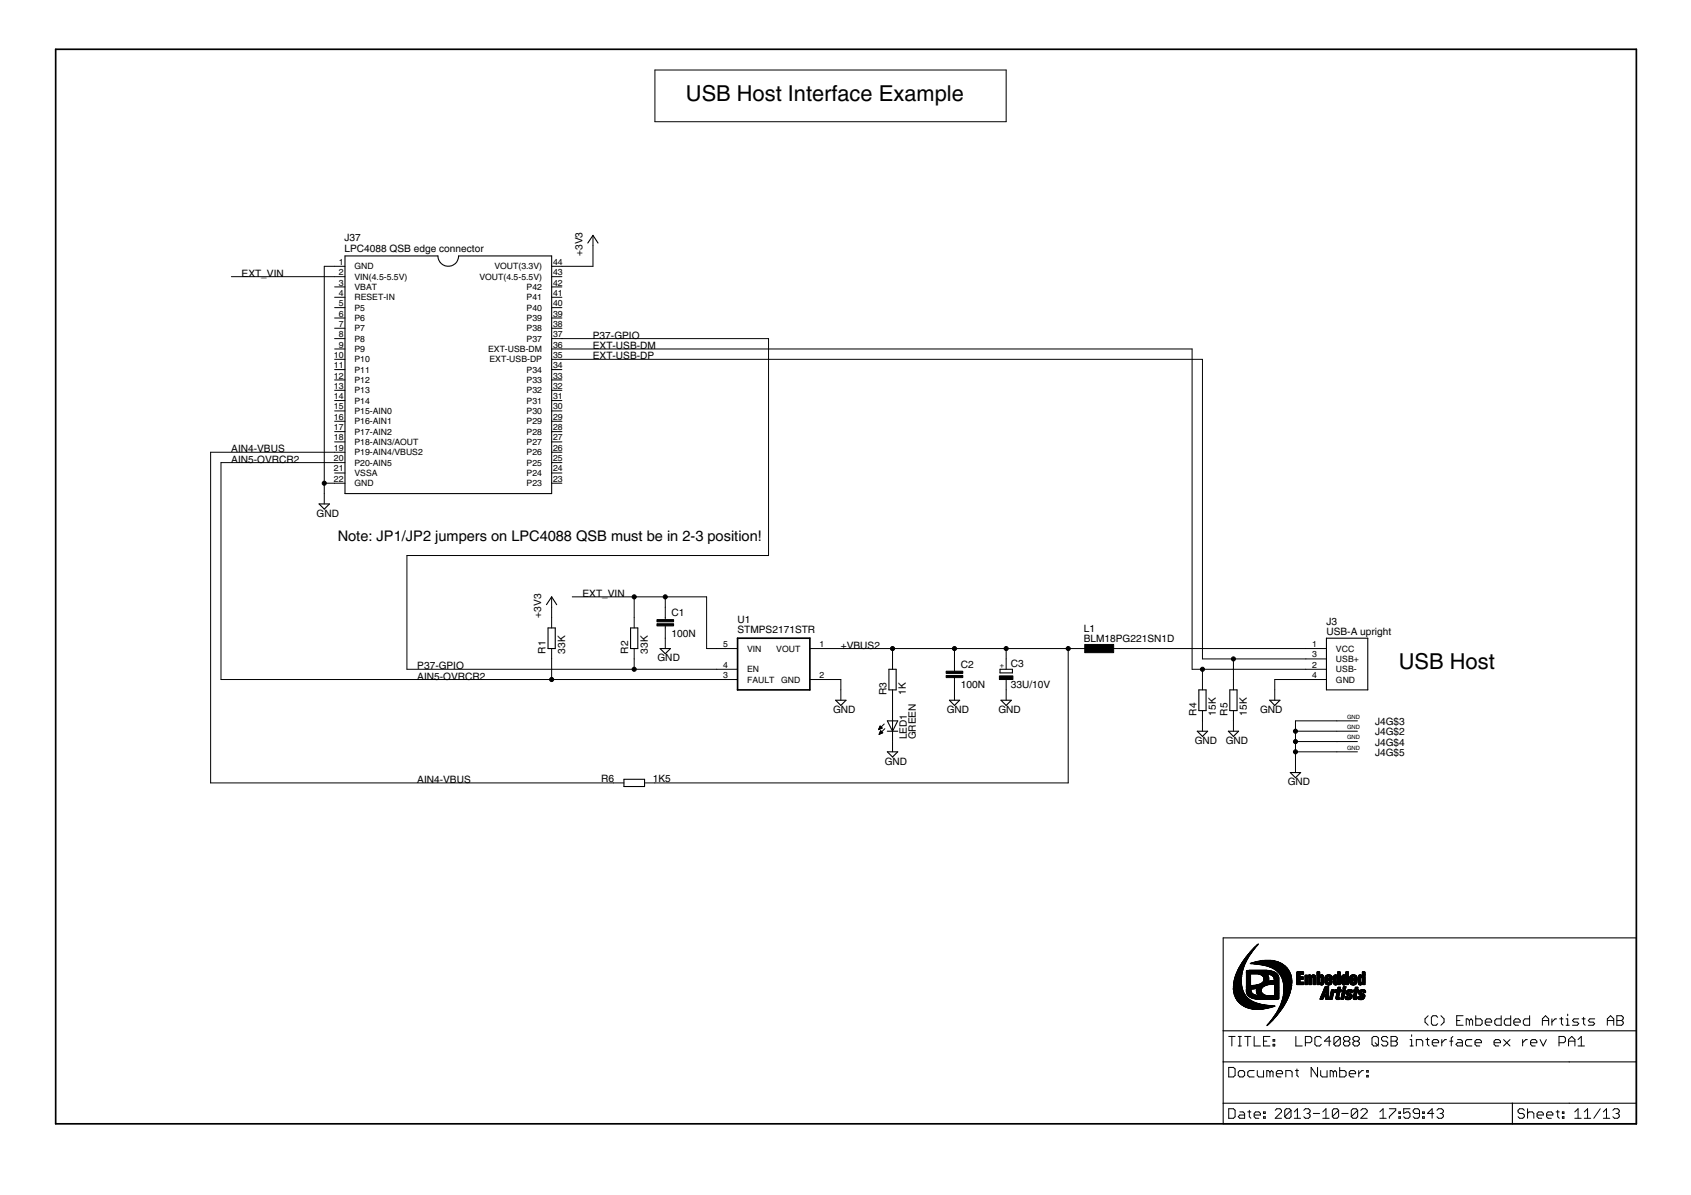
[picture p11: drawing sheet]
<svg xmlns="http://www.w3.org/2000/svg" width="297mm" height="210mm" viewBox="0 0 297 210" stroke-linecap="round" stroke-linejoin="round" font-family="sans-serif">
<defs><g id="words">
<g font-size="4.4">
<text x="120.5" y="17.7">USB Host Interface Example</text>
<text x="245.7" y="117.6">USB Host</text>
</g>
<text font-size="3" x="59.3" y="95">Note: JP1/JP2 jumpers on LPC4088 QSB must be in 2-3 position!</text>
<g font-size="2.1">
<text x="60.5" y="44.2">LPC4088 QSB edge connector</text>
<text x="60.5" y="42.3">J37</text>
<text x="102.3" y="45" transform="rotate(-90 102.3 45)">+3V3</text>
<text x="42.4" y="48.6">EXT_VIN</text>
<text x="104.2" y="59.5">P37-GPIO</text>
<text x="104.2" y="61.3">EXT-USB-DM</text>
<text x="104.2" y="63.1">EXT-USB-DP</text>
<text x="40.6" y="79.4">AIN4-VBUS</text>
<text x="40.6" y="81.3">AIN5-OVRCR2</text>
<text x="55.6" y="90.8">GND</text>
<text x="102.3" y="104.8">EXT_VIN</text>
<text x="95.1" y="108.5" transform="rotate(-90 95.1 108.5)">+3V3</text>
<text x="117.9" y="111.8">100N</text>
<text x="117.9" y="108.2">C1</text>
<text x="129.6" y="111.2">STMPS2171STR</text>
<text x="129.6" y="109.4">U1</text>
<text x="147.7" y="113.9">+VBUS2</text>
<text x="190.4" y="112.8">BLM18PG221SN1D</text>
<text x="190.4" y="111">L1</text>
<text x="233" y="111.6">USB-A upright</text>
<text x="233" y="109.7">J3</text>
<text x="73.3" y="117.6">P37-GPIO</text>
<text x="73.3" y="119.4">AIN5-OVRCR2</text>
<text x="95.8" y="114.8" transform="rotate(-90 95.8 114.8)">R1</text>
<text x="99.3" y="114.8" transform="rotate(-90 99.3 114.8)">33K</text>
<text x="110.3" y="114.8" transform="rotate(-90 110.3 114.8)">R2</text>
<text x="113.8" y="114.8" transform="rotate(-90 113.8 114.8)">33K</text>
<text x="115.5" y="116.2">GND</text>
<text x="168.8" y="117.3">C2</text>
<text x="177.6" y="117.2">C3</text>
<text x="146.3" y="125.3">GND</text>
<text x="155.7" y="122.1" transform="rotate(-90 155.7 122.1)">R3</text>
<text x="159.1" y="122.1" transform="rotate(-90 159.1 122.1)">1K</text>
<text x="166.3" y="125.3">GND</text>
<text x="168.8" y="120.9">100N</text>
<text x="175.4" y="125.3">GND</text>
<text x="177.6" y="120.8">33U/10V</text>
<text x="210.2" y="125.7" transform="rotate(-90 210.2 125.7)">R4</text>
<text x="213.6" y="125.7" transform="rotate(-90 213.6 125.7)">15K</text>
<text x="215.6" y="125.7" transform="rotate(-90 215.6 125.7)">R5</text>
<text x="219" y="125.7" transform="rotate(-90 219 125.7)">15K</text>
<text x="221.3" y="125.3">GND</text>
<text x="159.3" y="129.9" transform="rotate(-90 159.3 129.9)">LED1</text>
<text x="160.9" y="129.9" transform="rotate(-90 160.9 129.9)">GREEN</text>
<text x="209.9" y="130.7">GND</text>
<text x="215.3" y="130.7">GND</text>
<text x="241.5" y="129.2">J4G$2</text>
<text x="241.5" y="127.4">J4G$3</text>
<text x="241.5" y="131">J4G$4</text>
<text x="73.3" y="137.5">AIN4-VBUS</text>
<text x="105.6" y="137.4">R6</text>
<text x="114.7" y="137.3">1K5</text>
<text x="155.4" y="134.3">GND</text>
<text x="226.2" y="138">GND</text>
<text x="241.5" y="132.8">J4G$5</text>
</g>
<g font-size="1.8">
<text x="59.5" y="46.5">1</text>
<text x="62.3" y="47.3">GND</text>
<text x="86.8" y="47.3">VOUT(3.3V)</text>
<text x="97.1" y="46.5">44</text>
<text x="59.5" y="48.3">2</text>
<text x="59.5" y="50.2">3</text>
<text x="59.5" y="52">4</text>
<text x="59.5" y="53.8">5</text>
<text x="62.3" y="49.1">VIN(4.5-5.5V)</text>
<text x="62.3" y="50.9">VBAT</text>
<text x="62.3" y="52.8">RESET-IN</text>
<text x="84.2" y="49.1">VOUT(4.5-5.5V)</text>
<text x="92.5" y="52.8">P41</text>
<text x="92.5" y="50.9">P42</text>
<text x="97.1" y="53.8">40</text>
<text x="97.1" y="52">41</text>
<text x="97.1" y="50.2">42</text>
<text x="97.1" y="48.3">43</text>
<text x="59.5" y="55.6">6</text>
<text x="59.5" y="57.4">7</text>
<text x="59.5" y="59.2">8</text>
<text x="62.3" y="54.6">P5</text>
<text x="62.3" y="56.4">P6</text>
<text x="62.3" y="58.2">P7</text>
<text x="92.5" y="58.2">P38</text>
<text x="92.5" y="56.4">P39</text>
<text x="92.5" y="54.6">P40</text>
<text x="97.1" y="59.2">37</text>
<text x="97.1" y="57.4">38</text>
<text x="97.1" y="55.6">39</text>
<text x="58.6" y="62.9">10</text>
<text x="58.6" y="64.7">11</text>
<text x="59.5" y="61">9</text>
<text x="62.3" y="60">P8</text>
<text x="62.3" y="61.8">P9</text>
<text x="62.3" y="63.7">P10</text>
<text x="62.3" y="65.5">P11</text>
<text x="85.7" y="61.8">EXT-USB-DM</text>
<text x="86" y="63.6">EXT-USB-DP</text>
<text x="92.5" y="65.5">P34</text>
<text x="92.5" y="60">P37</text>
<text x="97.1" y="61">36</text>
<text x="97.1" y="62.9">35</text>
<text x="97.1" y="64.7">34</text>
<text x="58.6" y="66.5">12</text>
<text x="58.6" y="68.3">13</text>
<text x="58.6" y="70.1">14</text>
<text x="58.6" y="71.9">15</text>
<text x="62.3" y="67.3">P12</text>
<text x="62.3" y="69.1">P13</text>
<text x="62.3" y="70.9">P14</text>
<text x="92.5" y="70.9">P31</text>
<text x="92.5" y="69.1">P32</text>
<text x="92.5" y="67.3">P33</text>
<text x="97.1" y="71.9">30</text>
<text x="97.1" y="70.1">31</text>
<text x="97.1" y="68.3">32</text>
<text x="97.1" y="66.5">33</text>
<text x="58.6" y="73.7">16</text>
<text x="58.6" y="75.6">17</text>
<text x="58.6" y="77.4">18</text>
<text x="62.3" y="72.7">P15-AIN0</text>
<text x="62.3" y="74.5">P16-AIN1</text>
<text x="62.3" y="76.4">P17-AIN2</text>
<text x="92.5" y="76.3">P28</text>
<text x="92.5" y="74.5">P29</text>
<text x="92.5" y="72.7">P30</text>
<text x="97.1" y="77.4">27</text>
<text x="97.1" y="75.6">28</text>
<text x="97.1" y="73.7">29</text>
<text x="58.6" y="79.2">19</text>
<text x="58.6" y="82.8">21</text>
<text x="58.6" y="81">20</text>
<text x="62.3" y="78.2">P18-AIN3/AOUT</text>
<text x="62.3" y="80">P19-AIN4/VBUS2</text>
<text x="62.3" y="83.6">VSSA</text>
<text x="62.3" y="81.8">P20-AIN5</text>
<text x="92.5" y="81.8">P25</text>
<text x="92.5" y="80">P26</text>
<text x="92.5" y="78.2">P27</text>
<text x="92.5" y="83.6">P24</text>
<text x="97.1" y="81">25</text>
<text x="97.1" y="79.2">26</text>
<text x="97.1" y="82.8">24</text>
<text x="58.6" y="84.6">22</text>
<text x="62.3" y="85.4">GND</text>
<text x="92.5" y="85.4">P23</text>
<text x="97.1" y="84.6">23</text>
<text x="127" y="113.7">5</text>
<text x="143.9" y="113.7">1</text>
<text x="230.5" y="113.7">1</text>
<text x="127" y="117.3">4</text>
<text x="127" y="119.1">3</text>
<text x="131.2" y="114.5">VIN</text>
<text x="131.2" y="118.1">EN</text>
<text x="131.2" y="119.9">FAULT GND</text>
<text x="136.4" y="114.5">VOUT</text>
<text x="143.9" y="119.1">2</text>
<text x="230.5" y="115.5">3</text>
<text x="230.5" y="117.3">2</text>
<text x="230.5" y="119.1">4</text>
<text x="234.7" y="114.5">VCC</text>
<text x="234.7" y="116.3">USB+</text>
<text x="234.7" y="118.1">USB-</text>
<text x="234.7" y="119.9">GND</text>
</g>
<text font-size="1.5" x="176.3" y="117.3" transform="rotate(-90 176.3 117.3)">+</text>
<g font-size="1.2">
<text x="236.6" y="128.1">GND</text>
<text x="236.6" y="126.3">GND</text>
<text x="236.6" y="129.9">GND</text>
<text x="236.6" y="131.7">GND</text>
</g>
</g></defs>
<g fill="#000" stroke="#000" stroke-width=".18">
<path d="M115 12.3h61.7zM176.7 12.3v9.1zM115 12.3v9.1zM115 21.4h61.7zM58.8 46.8h1.8zM58.8 48.6h1.8zM58.8 50.4h1.8zM58.8 52.2h1.8zM58.8 54h1.8zM58.8 55.9h1.8zM58.8 57.7h1.8zM58.8 59.5h1.8z"/>
<path d="M57 46.8h1.8zM40.6 48.6h18.2zM96.9 59.5h1.8zM96.9 57.7h1.8zM96.9 55.9h1.8zM96.9 54h1.8zM96.9 52.2h1.8zM96.9 50.4h1.8zM96.9 48.6h1.8zM96.9 46.8h1.8zM98.7 59.5h36.3zM98.7 46.8h5.5z"/>
<path d="M104.2 41.3v1.8zM104.2 43.1v3.7zM135 59.5v38.1zM58.8 61.3h1.8zM58.8 63.1h1.8zM58.8 64.9h1.8zM58.8 66.7h1.8zM58.8 68.6h1.8zM58.8 70.4h1.8zM58.8 72.2h1.8zM58.8 74h1.8zM58.8 75.8h1.8z"/>
<path d="M58.8 77.6h1.8zM58.8 79.4h1.8zM37 79.4h21.8zM96.9 79.4h1.8zM96.9 77.6h1.8zM96.9 75.8h1.8zM96.9 74h1.8zM96.9 72.2h1.8zM96.9 61.3h1.8zM96.9 63.1h1.8zM96.9 70.4h1.8zM96.9 68.6h1.8z"/>
<path d="M96.9 66.7h1.8zM96.9 64.9h1.8zM98.7 61.3h110.7zM98.7 63.1h112.5zM209.4 61.3v56.3zM211.2 63.1v52.6zM57 86.7v1.8zM57 84.9v1.8zM57 46.8v38.1zM58.8 83.1h1.8zM58.8 84.9h1.8zM58.8 81.3h1.8z"/>
<path d="M57 84.9h1.8zM38.8 81.3h20zM71.5 97.6v20zM96.9 81.3h1.8zM96.9 83.1h1.8zM96.9 84.9h1.8zM71.5 97.6h63.5zM38.8 81.3v38.1zM71.5 117.6h39.9zM96.9 108.5v1.8zM96.9 113.9v1.8zM96.9 104.8v1.9z"/>
<path d="M96.9 106.7v1.8zM96.9 115.7v3.7zM111.4 108.5v1.8zM111.4 113.9v1.8zM100.5 104.8h10.9zM111.4 104.8v3.7zM111.4 115.7v1.9zM111.4 117.6h14.5zM116.9 106.7v1.8zM116.9 110.3v1.8zM116.9 108.5v.3zM116.9 109.9v.4z"/>
<path d="M116.9 112.1v1.8zM116.9 104.8v1.9zM111.4 104.8h5.5zM124.1 104.8v9.1zM116.9 104.8h7.2zM125.9 113.9h3.7zM125.9 117.6h3.7zM125.9 119.4h3.7zM124.1 113.9h1.8zM38.8 119.4h87.1zM142.3 113.9h3.6zM142.3 119.4h3.6z"/>
<path d="M145.9 119.4h1.8zM145.9 113.9h10.9zM147.7 119.4v1.8zM156.8 115.7v1.9zM156.8 113.9h10.9zM156.8 113.9v1.8zM167.7 115.7v1.9zM167.7 117.6v.3zM167.7 119v.4zM167.7 113.9h9zM167.7 113.9v1.8zM176.7 115.7v1.9z"/>
<path d="M176.7 113.9v1.8zM176.7 113.9h10.9zM187.6 113.9h1.8zM189.4 113.9h1.9zM194.9 113.9h1.8zM211.2 119.4v1.8zM211.2 117.6v1.8zM209.4 117.6h1.8zM216.7 119.4v1.8zM216.7 115.7v3.7zM211.2 115.7h5.5zM223.9 119.4v1.8z"/>
<path d="M229.4 113.9h3.6zM229.4 115.7h3.6zM229.4 117.6h3.6zM229.4 119.4h3.6zM223.9 119.4h5.5zM211.2 117.6h18.2zM216.7 115.7h12.7zM196.7 113.9h32.7zM37 137.5h70.8zM37 79.4v58.1zM107.8 137.5h1.8zM113.2 137.5h1.8z"/>
<path d="M147.7 121.2v1.8zM154.6 127.5l-.3 .7zM154.3 128.1h.2zM154.4 128h.2zM154.4 128h.4zM154.7 128.4l-.3 .6zM154.5 127.9h.4zM154.5 128.9h.2zM154.5 127.8h.4zM154.5 128.8h.4zM154.5 127.7h.3zM154.5 128.7h.5z"/>
<path d="M154.6 127.6h.1zM154.6 128.7h.4zM154.6 127.5l.4 .4zM154.6 128.6h.3zM154.6 128.5h.2zM154.7 128.4h.1zM154.7 128.4l.4 .3zM154.3 128.2l.7-.3zM154.4 129l.7-.3zM155.3 127.2l-1 1zM155.4 128l-1 1zM156.8 128.4v1.9z"/>
<path d="M156.8 124.8v1.8zM156.8 126.6v1.8zM156.8 121.2v1.8zM156.8 130.3v1.8zM156.8 123v1.8zM167.7 119.4v1.8zM167.7 121.2v1.8zM176.7 119.4v1.8zM176.7 121.2v1.8zM187.6 113.9v23.6zM115 137.5h72.6zM211.2 124.8v1.8z"/>
<path d="M211.2 126.6v1.8zM216.7 124.8v1.8zM216.7 126.6v1.8zM223.9 121.2v1.8zM227.6 133.9v1.8zM227.6 126.6v1.8zM227.6 128.4v1.9zM227.6 130.3v1.8zM227.6 132.1v1.8zM234.8 128.4h3.6zM234.8 126.6h3.6zM234.8 130.3h3.6z"/>
<path d="M234.8 132.1h3.6zM227.6 126.6h7.2zM227.6 128.4h7.2zM227.6 130.3h7.2zM227.6 132.1h7.2zM250.3 179v.5zM250.3 179l.6-.6zM251.4 178.7v1.1zM251.4 179.8l.3 .3zM251.4 178.7l.3-.3zM251.7 178.4h.6zM252.3 178.4l.2 .3z"/>
<path d="M253.7 179v.5zM253.1 178.4l.6 .6zM255.9 178.4v1.7zM255.9 179.3h.6zM255.9 178.4h1.1zM257.6 179h.2zM257.8 179l.3 .3zM258.1 179.3v.8zM258.1 179.3l.3-.3zM258.4 179l.3 .3zM258.7 179.3v.8zM259.2 178.4v1.7z"/>
<path d="M259.2 179h.9zM260.3 179.3v.5zM260.1 179l.2 .3zM260.9 179.3v.5zM261.2 179l-.3 .3zM261.2 179h.5zM261.7 179l.3 .3zM262 179.3v.2zM260.9 179.5h1.1zM262.6 179.3v.5zM262.8 179l-.2 .3zM262.8 179h.9z"/>
<path d="M263.7 178.4v1.7zM264.2 179.3v.5zM264.5 179l-.3 .3zM264.5 179h.9zM265.4 178.4v1.7zM265.9 179.3v.5zM266.2 179l-.3 .3zM266.2 179h.5zM266.7 179l.3 .3zM267 179.3v.2zM265.9 179.5h1.1zM267.6 179.3v.5z"/>
<path d="M267.9 179l-.3 .3zM267.9 179h.8zM268.7 178.4v1.7zM270.9 179l.6-.6zM270.9 179.3h1.1zM271.5 178.4l.5 .6zM272 179v1.1zM273.2 179l-.6 .5zM273.2 179h.2zM274 179h.6zM274.3 178.7v1.1zM274.3 179.8l.3 .3z"/>
<path d="M275.1 179h.3zM275.4 179v1.1zM275.4 178.1v.3zM276.5 179l-.3 .3zM276.2 179.3l.3 .2zM276.5 179h.8zM276.5 179.5h.6zM277.1 179.5l.2 .3zM277.9 179h.5zM278.2 178.7v1.1zM278.2 179.8l.2 .3zM279.3 179l-.3 .3z"/>
<path d="M279 179.3l.3 .2zM279.3 179h.8zM279.3 179.5h.5zM279.8 179.5l.3 .3zM282.3 179l.6-.6zM282.3 179.3h1.2zM282.9 178.4l.6 .6zM283.5 179v1.1zM284 178.4h.9zM284 179.3h.9zM284.9 178.4l.2 .3zM284.9 179.3l.2 .2z"/>
<path d="M285.1 178.7v.3zM285.1 179l-.2 .3zM285.1 179.5v.3zM285.1 179.8l-.2 .3zM215.8 194.8v1.6zM215.8 196.4h.9zM215.8 182.1h1.2zM215.8 187.5v1.7zM215.8 189.2h.9zM216.4 182.1v1.6zM216.7 196.4l.3-.2zM215.8 194.8h.9z"/>
<path d="M216.7 189.2l.3-.3zM215.8 187.5h.9zM217 195v1.2zM216.7 194.8l.3 .2zM217 187.8v1.1zM216.7 187.5l.3 .3zM217.8 195.9l-.3 .3zM217.5 183.7h.6zM217.5 182.1h.6zM217.5 188.3v.6zM217.5 188.9l.3 .3zM217.8 195.3h.5z"/>
<path d="M217.5 196.2l.3 .2zM217.8 195.9h.8zM217.8 182.1v1.6zM217.8 189.2h.5zM217.8 188l-.3 .3zM218.3 195.3l.3 .3zM218.3 189.2l.3-.3zM217.8 188h.5zM218.6 195.6v.8zM217.8 196.4h.8zM218.6 182.1h1.1zM218.6 188.3v.6z"/>
<path d="M218.3 188l.3 .3zM219.2 195.3h.5zM219.2 182.1v1.6zM219.2 188.3v.6zM219.2 188.9l.3 .3zM219.5 195v1.2zM219.5 196.2l.2 .2zM219.5 188l-.3 .3zM219.5 189.2h.8zM220.3 195.6v.6zM220.3 195.6l.3-.3zM220.3 182.1v1.6z"/>
<path d="M220.3 183.7h1.1zM219.5 188h.8zM220.3 196.2l.3 .2zM220.6 195.3h.5zM220.9 188v.9zM220.9 188.9l.2 .3zM220.6 196.4h.5zM221.1 195.3l.3 .3zM221.1 189.2h.9zM221.4 195.6v.3zM220.3 195.9h1.1zM222 195.3h.2z"/>
<path d="M222 195.3v.3zM222 196.2h.2zM222 196.2v.2zM222 182.1v1.6zM222 183.7h1.1zM222 182.9h.5zM222 188v1.2zM222.2 195.3v.3zM222 195.6h.2zM222.2 196.2v.2zM222 196.4h.2zM222.5 188v1.2z"/>
<path d="M222.5 188h.3zM222.8 188l.3 .3zM222 182.1h1.1zM223.1 188.3v.9zM223.1 188.3l.3-.3zM223.4 188l.2 .3zM223.6 182.6h.3zM223.6 182.6v.3zM223.6 183.4h.3zM223.6 183.4v.3zM223.6 188.3v.9zM223.9 182.6v.3z"/>
<path d="M223.6 182.9h.3zM223.9 183.4v.3zM223.6 183.7h.3zM225.1 195.3l-1.1 1.1zM224.2 188.3v.6zM224.2 188.3l.3-.3zM224.3 194.8l-.3 .2zM224.2 188.9l.3 .3zM224.5 188h.5zM224.3 194.8h.5zM224.5 189.2h.5zM225 188l.3 .3z"/>
<path d="M224 196.4h1.1zM225.1 195v.3zM224.8 194.8l.3 .2zM225.3 188.3v.3zM224.2 188.6h1.1zM225.7 195v1.2zM225.7 195l.3-.2zM226.8 195l-1.1 1.2zM225.9 188v1.2zM225.9 188h.8zM226 194.8h.5zM225.7 196.2l.3 .2z"/>
<path d="M226.5 194.8l.3 .2zM226 196.4h.5zM226.7 188l.3 .3zM226.8 195v1.2zM226.8 196.2l-.3 .2zM227 188.3v.9zM227.4 195.3l.5-.5zM227.4 196.4h1.1zM227.5 188h.6zM227.6 182.1v1.6zM227.6 183.7h1.1zM227.8 187.8v1.1z"/>
<path d="M227.8 188.9l.3 .3zM227.9 194.8v1.6zM229 195l.3-.2zM229.3 194.8h.5zM229 196.2l.3 .2zM229.3 182.1v1.6zM229.3 182.1h.8zM229.8 194.8l.3 .2zM229.6 195.6h.2zM229.8 195.6l.3 .3zM229.3 196.4h.5zM230.1 195v.3z"/>
<path d="M230.1 195.3l-.3 .3zM230.1 195.9v.3zM230.1 196.2l-.3 .2zM230.1 182.1l.3 .2zM229.3 183.2h.8zM230.3 187.5v1.7zM230.3 187.5l1.1 1.7zM230.4 182.3v.6zM230.1 183.2l.3-.3zM230.7 195.6h1.1zM231 182.3v1.1zM231 183.4l.2 .3z"/>
<path d="M231.2 182.1l-.2 .2zM231.2 183.7h.6zM231.4 187.5v1.7zM231.2 182.1h.6zM232.1 183.4l-.3 .3zM232 188v.9zM232 188.9l.3 .3zM231.8 182.1l.3 .2zM232.3 189.2h.8zM232.4 195.3l.5-.5zM232.4 196.4h1.1zM232.6 182.9h1.2z"/>
<path d="M232.9 194.8v1.6zM233.1 188v1.2zM233.5 182.1v1.6zM232.6 182.9l.9-.8zM233.7 188v1.2zM233.7 188h.2zM233.9 188l.3 .3zM234 195v1.2zM234 195l.3-.2zM235.1 195l-1.1 1.2zM234.2 188.3v.9zM234.2 188.3l.3-.3z"/>
<path d="M234.3 194.8h.6zM234 196.2l.3 .2zM234.3 182.3v1.1zM234.3 182.3l.3-.2zM234.3 183.4l1.1-1.1zM234.5 188l.3 .3zM234.6 182.1h.6zM234.3 183.4l.3 .3zM234.8 188.3v.9zM234.9 194.8l.2 .2zM234.3 196.4h.6zM235.1 195v1.2z"/>
<path d="M235.1 196.2l-.2 .2zM235.2 182.1l.2 .2zM234.6 183.7h.6zM235.3 187.5v1.7zM235.3 189.2h.9zM235.4 182.3v1.1zM235.4 183.4l-.2 .3zM235.7 195.6h1.1zM236 182.3l.3-.2zM236 183.2v.2zM236 183.2l.3-.3zM236 182.3v.3z"/>
<path d="M236.2 189.2l.3-.3zM235.3 188h.9zM236.3 182.1h.5zM236 183.4l.3 .3zM236 182.6l.3 .3zM236.3 182.9h.5zM236.5 188.3v.6zM236.2 188l.3 .3zM236.8 182.1l.3 .2zM236.8 182.9l.3 .3zM236.3 183.7h.5zM237 188.3v.6z"/>
<path d="M237.3 188l-.3 .3zM237.1 182.3v.3zM237.1 182.6l-.3 .3zM237.1 183.2v.2zM237.1 183.4l-.3 .3zM237 188.9l.3 .3zM237.3 188h.5zM237.4 195v1.2zM237.4 195l.3-.2zM237.4 196.2l1.1-1.2zM237.7 194.8h.5zM237.4 196.2l.3 .2z"/>
<path d="M237.7 182.3l.2-.2zM237.7 183.2v.2zM237.7 183.2l.2-.3zM237.7 182.3v.3zM237.3 189.2h.5zM237.8 188l.3 .3zM237.9 182.1h.6zM237.7 183.4l.2 .3zM237.7 182.6l.2 .3zM237.9 182.9h.6zM238.1 188.3v.3zM237 188.6h1.1z"/>
<path d="M238.2 194.8l.3 .2zM237.7 196.4h.5zM238.5 195v1.2zM238.5 196.2l-.3 .2zM238.5 182.1l.3 .2zM238.5 182.9l.3 .3zM237.9 183.7h.6zM238.7 188v1.2zM238.7 188.6l.5-.6zM238.8 182.3v.3zM238.5 182.9l.3-.3zM238.8 183.2v.2z"/>
<path d="M238.8 183.4l-.3 .3zM239 196.4l1.2-1.1zM239.2 188h.3zM239 195l.3-.2zM239.3 194.8h.6zM240.1 188h.2zM240.1 188v.3zM240.1 188.9h.2zM240.1 188.9v.3zM239 196.4h1.2zM240.2 195v.3zM239.9 194.8l.3 .2z"/>
<path d="M240.3 188v.3zM240.1 188.3h.2zM240.3 188.9v.3zM240.1 189.2h.2zM241 182.3v1.1zM241 182.3l.3-.2zM241.3 182.1h.5zM241 183.4l.3 .3zM241.6 183.2l.5 .5zM241.8 182.1l.3 .2zM241.3 183.7h.5zM242.1 182.3v1.1z"/>
<path d="M242.1 183.4l-.3 .3zM242.4 195.3l.6-.5zM242.4 196.4h1.1zM242.7 182.3v.3zM242.7 182.6l.3 .3zM243 194.8v1.6zM242.7 182.3l.3-.2zM243 182.9h.5zM242.7 183.4l.3 .3zM243 182.1h.5zM243.5 182.9l.3 .3zM243 183.7h.5z"/>
<path d="M243.5 182.1l.3 .2zM243.8 183.2v.2zM243.8 183.4l-.3 .3zM244.1 194.8h1.1zM244.1 196.2v.2zM244.3 182.1v1.6zM244.3 182.1h.9zM244.3 182.9h.9zM245.2 194.8v.2zM245.2 195l-1.1 1.2zM245.2 182.1l.2 .2zM245.2 182.9l.2 .3z"/>
<path d="M244.3 183.7h.9zM245.4 182.3v.3zM245.4 182.6l-.2 .3zM245.4 183.2v.2zM245.4 183.4l-.2 .3zM245.7 195.3h.3zM245.7 195.3v.3zM245.7 196.2h.3zM245.7 196.2v.2zM246 195.3v.3zM245.7 195.6h.3zM246 196.2v.2z"/>
<path d="M245.7 196.4h.3zM246.6 194.8v.8zM246.6 195.6l.5-.3zM246.6 196.2l.2 .2zM247.1 195.3h.3zM247.4 195.3l.3 .3zM246.8 196.4h.6zM246.6 194.8h1.1zM247.7 195.6v.6zM247.7 196.2l-.3 .2zM247.7 182.6h.3zM247.7 183.7h.5z"/>
<path d="M248 182.6v1.1zM248 181.8v.3zM248.2 196.2l.3 .2zM248.2 195v.3zM248.2 195.3l.3 .3zM248.5 196.4h.6zM248.5 194.8l-.3 .2zM248.5 195.6h.8zM248.8 182.6v1.1zM248.8 182.6h.8zM249.1 196.4l.2-.2zM248.5 194.8h.6z"/>
<path d="M249.3 195v1.2zM249.1 194.8l.2 .2zM249.6 182.6l.3 .3zM249.9 195.3h.3zM249.9 195.3v.3zM249.9 196.2h.3zM249.9 196.2v.2zM249.9 182.9v.8zM250.2 195.3v.3zM249.9 195.6h.3zM250.2 196.2v.2zM249.9 196.4h.3z"/>
<path d="M250.5 182.6h.5zM250.7 195.6h1.2zM250.7 182.3v1.1zM250.7 183.4l.3 .3zM250.3 179.5l.6 .6zM251.6 194.8v1.6zM251.6 194.8l-.9 .8zM251.6 182.9v.5zM251.6 182.9l.3-.3zM251.7 180.1h.6zM251.6 183.4l.3 .3zM251.9 182.6h.5z"/>
<path d="M252.5 179.8l-.2 .3zM252.4 195l.3-.2zM251.9 183.7h.5zM252.4 182.6l.3 .3zM252.7 194.8h.5zM252.4 196.2l.3 .2zM252.7 182.9v.3zM251.6 183.2h1.1zM253.1 180.1l.6-.6zM253.2 194.8l.3 .2zM253 195.6h.2zM253.2 195.6l.3 .3z"/>
<path d="M252.7 196.4h.5zM253.3 182.6v1.1zM253.3 183.2l.5-.6zM253.5 195v.3zM253.2 195.6l.3-.3zM253.5 195.9v.3zM253.2 196.4l.3-.2zM253.8 182.6h.3zM254.7 182.9h.5zM254.9 182.3v1.4zM254.9 182.3l.3-.2zM255.8 183.4l.2-.2z"/>
<path d="M255.9 180.1h1.1zM256 182.6h.6zM255.8 183.4l.2 .3zM256 183.2h.9zM256.6 182.6l.3 .3zM256.9 182.9v.8zM256 183.7h.9zM257.4 182.9v.5zM257.4 183.4l.3 .3zM257.6 179v1.1zM257.7 182.6l-.3 .3zM257.7 183.7h.9z"/>
<path d="M257.7 182.6h.9zM259.1 182.9v.5zM259.1 182.9l.3-.3zM259.2 180.1h.9zM259.1 183.4l.3 .3zM259.4 182.6h.5zM259.4 183.7h.5zM259.9 182.6l.3 .3zM260.1 180.1l.2-.3zM260.2 182.9v.3zM259.1 183.2h1.1zM260.9 179.8l.3 .3z"/>
<path d="M261.2 180.1h.5zM262.4 182.9v.5zM262.4 182.9l.3-.3zM262.4 183.4l.3 .3zM262.7 182.6h.6zM262.6 179.8l.2 .3zM262.7 183.7h.6zM263.3 182.6l.3 .3zM263.6 182.9v.3zM262.4 183.2h1.2zM262.8 180.1h.9zM264.1 182.6l1.1 1.1z"/>
<path d="M264.1 183.7l1.1-1.1zM264.2 179.8l.3 .3zM264.5 180.1h.9zM265.9 179.8l.3 .3zM266.7 195v.3zM266.7 195.3l.2 .3zM266.2 180.1h.5zM266.9 194.8l-.2 .2zM266.9 195.6h.6zM266.7 196.2l.2 .2zM267.5 182.6v1.1zM267.5 183.2l.5-.6z"/>
<path d="M266.9 194.8h.6zM267.5 195.6l.3 .3zM266.9 196.4h.6zM267.5 194.8l.3 .2zM267.8 195.9v.3zM267.8 196.2l-.3 .2zM267.6 179.8l.3 .3zM268 182.6h.3zM268.3 194.8v1.6zM268.3 195.6l.3-.3zM268.6 195.3h.6zM267.9 180.1h.8z"/>
<path d="M268.9 182.9v.5zM269.1 182.6l-.2 .3zM268.9 183.4l.2 .3zM269.1 182.6h.6zM269.2 195.3l.2 .3zM269.4 195.6v.8zM269.1 183.7h.6zM269.7 182.6l.3 .3zM270 182.9v.3zM268.9 183.2h1.1zM270 195.6v.6zM270 195.6l.3-.3z"/>
<path d="M270 196.2l.3 .2zM270.3 195.3h.5zM270.5 182.6l.6 1.1zM270.3 196.4h.5zM270.8 195.3l.3 .3zM270.9 179v1.1zM271.6 182.6l-.5 1.1zM271.1 195.6v.3zM270 195.9h1.1zM271.7 195.6v.6zM271.7 195.6l.2-.3zM271.7 196.2l.2 .2z"/>
<path d="M271.9 195.3h.6zM271.9 196.4h.6zM272.5 195.3l.3 .3zM272.6 179v1.1zM272.8 195.6v.3zM271.7 195.9h1.1zM273.3 195.3h.6zM273.6 195v1.2zM273.6 196.2l.3 .2zM273.9 182.1v1.6zM273.9 182.1h.8zM274.4 195.3h.3z"/>
<path d="M274.4 195.3v.3zM274.4 196.2h.3zM274.4 196.2v.2zM274.7 182.1l.3 .2zM273.9 183.2h.8zM274.7 195.3v.3zM274.4 195.6h.3zM274.7 196.2v.2zM274.4 196.4h.3zM275 182.3v.6zM274.7 183.2l.3-.3zM275.1 180.1h.6z"/>
<path d="M275.5 182.6v1.1zM275.5 182.6l.6-.5zM275.5 182.9h1.1zM276.1 182.1l.5 .5zM276.2 180.1h.9zM276.6 195.3l.6-.5zM276.6 196.4h1.1zM276.6 182.6v1.1zM277.1 180.1l.2-.3zM277.2 194.8v1.6zM277.2 182.6l.6-.5zM277.2 183.7h1.1z"/>
<path d="M277.8 182.1v1.6zM278.3 195.3l.6-.5zM278.3 196.4h1.1zM278.9 194.8v1.6zM279 180.1h.8zM279.8 180.1l.3-.3zM281.1 194.8l-1.1 1.6zM281.6 195.3l.6-.5zM281.6 196.4h1.2zM282.2 194.8v1.6zM282.3 179v1.1zM283.3 195l.3-.2z"/>
<path d="M283.6 194.8h.6zM283.3 196.2l.3 .2zM284 178.4v1.7zM284.2 194.8l.2 .2zM283.9 195.6h.3zM284.2 195.6l.2 .3zM283.6 196.4h.6zM284.4 195v.3zM284.4 195.3l-.2 .3zM284.4 195.9v.3zM284.4 196.2l-.2 .2zM284 180.1h.9z"/>
<circle cx="57" cy="84.9" r=".36"/>
<circle cx="96.9" cy="119.4" r=".36"/>
<circle cx="111.4" cy="104.8" r=".36"/>
<circle cx="111.4" cy="117.6" r=".36"/>
<circle cx="116.9" cy="104.8" r=".36"/>
<circle cx="156.8" cy="113.9" r=".36"/>
<circle cx="167.7" cy="113.9" r=".36"/>
<circle cx="176.7" cy="113.9" r=".36"/>
<circle cx="187.6" cy="113.9" r=".36"/>
<circle cx="211.2" cy="117.6" r=".36"/>
<circle cx="216.7" cy="115.7" r=".36"/>
<circle cx="227.6" cy="132.1" r=".36"/>
<circle cx="227.6" cy="130.3" r=".36"/>
<circle cx="227.6" cy="128.4" r=".36"/>
</g>
<path d="M9.8 8.7v188.7zM9.8 8.7h277.6zM287.4 8.7v188.7zM129.6 112.1v9.1zM129.6 112.1h12.7zM129.6 121.2h12.7zM142.3 112.1v9.1zM9.8 197.4h277.6z" fill="#000" stroke="#000" stroke-width=".3"/>
<g fill="#000" stroke="#000" stroke-width=".19">
<path d="M60.6 45v41.7zM60.6 45h16.3zM80.6 45h16.3zM104.2 41.3l-.9 1.4zM104.2 41.3l.9 1.4zM56 88.5h1.9zM56 88.5l1 .9zM57.9 88.5l-.9 .9zM60.6 86.7h36.3zM96.9 45v41.7zM96.3 110.3v3.6zM96.9 104.8l-.9 1.4z"/>
<path d="M97.5 110.3v3.6zM96.3 110.3h1.2zM96.3 113.9h1.2zM96.9 104.8l.9 1.4zM110.8 110.3v3.6zM112 110.3v3.6zM110.8 110.3h1.2zM110.8 113.9h1.2zM116 113.9h1.8zM116 113.9l.9 .9zM117.8 113.9l-.9 .9zM156.1 117.6v3.6z"/>
<path d="M156.1 117.6h1.3zM175.7 118.2h2.1zM175.7 117.6v.6zM175.7 117.6h2.1zM177.8 117.6v.6zM233 112.1h7.3zM240.3 112.1v9.1zM109.6 138.2h3.6zM109.6 136.9v1.3zM109.6 136.9h3.6zM113.2 136.9v1.3zM146.8 123h1.8z"/>
<path d="M146.8 123l.9 .9zM148.6 123l-.9 .9zM155.9 132.1h1.8zM155.9 126.6l.9 1.8zM155.9 128.4h.9zM155.9 126.6h.9zM155.9 132.1l.9 .9zM157.4 117.6v3.6zM156.1 121.2h1.3zM157.7 126.6l-.9 1.8zM156.8 128.4h.9zM156.8 126.6h.9z"/>
<path d="M156.8 133l.9-.9zM166.8 123h1.8zM166.8 123l.9 .9zM168.6 123l-.9 .9zM175.8 123h1.9zM175.8 123l.9 .9zM177.7 123l-1 .9zM210.3 128.4h1.8zM210.6 121.2v3.6zM210.3 128.4l.9 .9zM211.9 121.2v3.6zM210.6 121.2h1.3z"/>
<path d="M210.6 124.8h1.3zM212.1 128.4l-.9 .9zM215.8 128.4h1.8zM216 121.2v3.6zM215.8 128.4l.9 .9zM217.3 121.2v3.6zM216 121.2h1.3zM216 124.8h1.3zM217.6 128.4l-.9 .9zM223 123l.9 .9zM223.9 123.9l.9-.9zM223 123h1.8z"/>
<path d="M226.7 135.7h1.8zM226.7 135.7l.9 .9zM228.5 135.7l-.9 .9zM233 112.1v9.1zM233 121.2h7.3zM214.9 164.7h72.5zM287.4 164.7v16.4zM214.9 197.4h50.8zM214.9 193.8v3.6zM214.9 193.8h50.8zM214.9 186.5v7.3zM214.9 181.1v5.4z"/>
<path d="M214.9 181.1h72.5zM214.9 164.7v16.4zM265.7 193.8v3.6zM265.7 193.8h10zM265.7 197.4h21.7zM214.9 186.5h60.8zM275.7 193.8h11.7zM275.7 186.5h11.7zM287.4 186.5v7.3zM287.4 193.8v3.6zM287.4 181.1v5.4z"/>
</g>
<g fill="#000" stroke="#000" stroke-width=".18">
<path d="M115.4 109.6h2.9v.3h-2.9zM115.4 108.8h2.9v.4h-2.9zM166.2 118.6h2.9v.4h-2.9zM166.2 117.9h2.9v.4h-2.9zM175.6 118.7h2.3v.7h-2.3zM190.5 113.2h5.1v1.4h-5.1zM216.6 173.8l1.7 .1zM216.6 173.8h1.6zM216.6 173.7l1.6 .1zM216.6 173.7h1.6zM216.6 173.6l1.6 .1zM216.6 173.6h1.6z"/>
<path d="M216.7 173.5l1.5 .1zM216.7 173.5h1.5zM216.7 173.4l1.5 .1zM216.7 173.4h1.5zM216.7 173.4h1.4zM216.7 173.3l1.4 .1zM216.7 173.3h1.4zM216.7 173.2l1.4 .1zM216.7 173.2h1.4zM216.7 174l1.6 .1zM216.7 174h1.6zM216.7 173.9l1.6 .1z"/>
<path d="M216.7 173.9h1.6zM216.7 172.9h1.4zM216.7 172.8l1.4 .1zM216.7 172.8h1.4zM216.7 174.2h1.7zM216.7 174.1l1.7 .1zM216.7 174.1h1.7zM216.7 174l1.7 .1zM216.7 173.1l1.4 .1zM216.7 173.1h1.4zM216.7 173l1.4 .1zM216.7 173h1.4z"/>
<path d="M216.7 172.9l1.4 .1zM216.7 174.3l1.8 .1zM216.7 174.3h1.8zM216.7 174.3h1.7zM216.7 174.2l1.7 .1zM216.7 172.7l1.4 .1zM216.7 172.7h1.4zM216.7 172.6l1.4 .1zM216.7 172.6h1.4zM216.7 172.5l1.4 .1zM216.8 174.5l1.8 .1zM216.8 174.5h1.7z"/>
<path d="M216.8 174.4l1.7 .1zM216.8 174.4h1.7zM216.8 172.5h1.3zM216.8 172.4l1.3 .1zM216.8 172.4h1.3zM216.8 172.3l1.3 .1zM216.8 174.6l1.9 .1zM216.8 174.6h1.8zM216.8 172.3h1.3zM216.8 172.2l1.3 .1zM216.8 172.2h1.3zM216.8 172.1l1.3 .1z"/>
<path d="M216.8 174.8h1.9zM216.8 174.7l1.9 .1zM216.8 174.7h1.9zM216.8 172.1h1.3zM216.8 172l1.3 .1zM216.8 172h1.3zM216.9 174.8h1.9zM216.9 174.8l1.9 .1zM216.9 172h1.2zM216.9 171.9l1.2 .1zM216.9 171.9h1.2zM216.9 174.9h1.9z"/>
<path d="M216.9 174.9l2 .1zM216.9 174.9l1.9 .1zM216.9 171.8l1.2 .1zM216.9 171.8h1.2zM216.9 171.7l1.2 .1zM216.9 171.7h1.2zM216.9 171.6l1.2 .1zM217 175l1.9 .1zM217 175h1.9zM217 175.1l2 .1zM217 175.1h2zM217 171.6h1.1z"/>
<path d="M217 171.5l1.1 .1zM217 171.5h1.1zM217 171.4l1.1 .1zM217 171.4h1.1zM217 175.2h2.1zM217 175.3h2.2zM217 175.2l2.1 .1zM217 171.3l1.1 .1zM217 171.3h1.1zM217.1 175.3l2.1 .1zM217.1 175.3h2.1zM217.1 171.2l1 .1z"/>
<path d="M217.1 171.2h1zM217.1 175.4h2.2zM217.1 171.1l1 .1zM217.1 171.1h1zM217.2 175.5h2.2zM217.2 175.4l2.1 .1zM217.2 171l.9 .1zM217.2 171h1zM217.2 175.5l2.3 .1zM217.2 170.9l1 .1zM217.2 170.9h1zM217.2 175.6h2.3z"/>
<path d="M217.2 170.8l1 .1zM217.3 175.6l2.3 .1zM217.3 175.6h2.3zM217.3 170.8h.9zM217.3 170.7l.9 .1zM217.3 175.7h2.4zM217.3 170.7h.9zM217.3 170.6l.9 .1zM217.3 175.7l2.5 .1zM217.3 175.7h2.5zM217.4 170.6h.8zM217.4 170.5l.8 .1z"/>
<path d="M217.4 175.8h2.4zM217.4 170.5h.9zM217.4 170.4l.9 .1zM217.4 175.8l2.5 .1zM217.4 175.9h2.6zM217.4 170.4h.9zM217.4 170.3l.9 .1zM217.5 175.9h2.6zM217.5 170.3h.8zM217.5 175.9l2.6 .1zM217.5 170.2l.9 .1zM217.5 170.2h.9z"/>
<path d="M217.5 176h2.7zM217.6 170.2h.8zM217.6 170.1l.8 .1zM217.6 176h2.7zM217.6 176l2.8 .1zM217.6 170.1h.8zM217.6 176.1h2.9zM217.6 170l.8 .1zM217.6 170h.8zM217.7 176.1h2.9zM217.7 169.9h.8zM217.7 169.9l.7 .1z"/>
<path d="M217.7 176.1l3 .1zM217.7 176.2h3.1zM217.7 169.8l.8 .1zM217.7 169.8h.8zM217.8 176.2l3.1 .1zM217.8 169.8h.7zM217.8 169.7l.7 .1zM217.8 176.3h3.2zM217.8 169.7h.7zM217.8 169.6l.8 .1zM217.9 176.3h3.2zM217.9 169.6h.7z"/>
<path d="M217.9 169.5l.7 .1zM217.9 176.3l3.4 .1zM217.9 169.5h.7zM218 176.4h3.4zM218 169.4l.7 .1zM218 176.4h3.6zM218 169.4h.6zM218 169.3l.7 .1zM218 169.3h.7zM218.1 176.4l3.7 .1zM218.1 169.2l.6 .1zM218.1 176.5h3.9z"/>
<path d="M218.1 169.2h.6zM218.1 169.2h.7zM218.1 169.1l.7 .1zM218.1 176.5l4.1 .1zM218.2 169.1h.6zM218.2 169l.6 .1zM218.2 176.6h4.3zM218.2 176.6h4.6zM218.2 169h.6zM218.3 168.9l.6 .1zM218.3 168.9h.6zM218.3 168.8l.6 .1z"/>
<path d="M218.3 176.6l4.9 .1zM218.4 168.8l.5 .1zM218.4 176.7h5.2zM218.4 168.8h.5zM218.4 168.7l.5 .1zM218.4 168.7h.6zM218.4 176.7h5.6zM218.5 168.7h.5zM218.5 168.6l.5 .1zM218.5 176.7l5.4 .1zM218.5 168.6h.5zM218.5 168.6h.6z"/>
<path d="M218.6 168.5l.5 .1zM218.6 168.5h.5zM218.6 176.8h5.2zM218.6 168.4l.5 .1zM218.7 176.8h5zM218.7 168.4l.4 .1zM218.7 168.4h.5zM218.7 168.3l.5 .1zM218.7 176.8l4.9 .1zM218.8 168.3h.4zM218.8 168.2l.4 .1zM218.8 176.9h4.7z"/>
<path d="M218.8 168.2h.5zM218.9 168.1l.4 .1zM218.9 168.1h.4zM218.9 176.9l4.4 .1zM218.9 168l.4 .1zM218.9 174.2l.9 .1zM218.9 174.2h.9zM218.9 174.1l.9 .1zM218.9 174.1h.9zM218.9 174l.9 .1zM218.9 174l.8 .1zM218.9 174h.8z"/>
<path d="M218.9 173.9l.8 .1zM218.9 173.9h.8zM218.9 173.8l.8 .1zM218.9 173.8h.8zM218.9 173.8h.9zM218.9 173.4h2.9zM218.9 173.2h3.2zM218.9 170.9h5.2zM218.9 170.7l4.9 .1zM218.9 174.3h.9zM218.9 173.7l1 .1zM218.9 173.7h1.3z"/>
<path d="M218.9 173.7h1.6zM218.9 173.6l1.8 .1zM218.9 173.6h2.8zM218.9 173.5l2.8 .1zM218.9 173.5h2.8zM218.9 173.4l2.9 .1zM218.9 173.3l3 .1zM218.9 173.3h3zM218.9 173.2l3.1 .1zM218.9 173.1l3.3 .1zM218.9 173.1h3.4zM218.9 173.1h.8z"/>
<path d="M218.9 173l.8 .1zM218.9 173h.8zM218.9 172.9l.8 .1zM218.9 172.9h.8zM218.9 172.8l.8 .1zM218.9 172.8h.8zM218.9 172.7l.8 .1zM218.9 172.7h.8zM218.9 172.6l.8 .1zM218.9 172.6h.8zM218.9 172.5l.8 .1zM218.9 172.5h.8z"/>
<path d="M218.9 172.4l.8 .1zM218.9 172.4h.8zM218.9 172.3l.8 .1zM218.9 172.3h.8zM218.9 172.2l.8 .1zM218.9 172.2h.8zM218.9 172.1l.8 .1zM218.9 172.1h.8zM218.9 172l.8 .1zM218.9 172h.8zM218.9 171.9l.8 .1zM218.9 171.9h.8z"/>
<path d="M218.9 171.8l.8 .1zM218.9 171.8h.8zM218.9 171.7l.8 .1zM218.9 171.7h.8zM218.9 171.6l.8 .1zM218.9 171.6h.8zM218.9 171.5l.8 .1zM218.9 171.5h.8zM218.9 171.4l.8 .1zM218.9 171.4h.8zM218.9 171.3l.8 .1zM218.9 171.3h.8z"/>
<path d="M218.9 171.2l.8 .1zM218.9 171.2h.8zM218.9 171.1l.8 .1zM218.9 171.1h.8zM218.9 171l.8 .1zM218.9 171h5.4zM218.9 171h5.3zM218.9 170.9l5.3 .1zM218.9 170.8l5.1 .1zM218.9 170.8h5.1zM218.9 170.7l5 .1zM218.9 170.7h4.9z"/>
<path d="M218.9 170.6l4.7 .1zM218.9 170.6h4.7zM218.9 170.6h4.5zM218.9 170.5l4.4 .1zM218.9 170.5h4.2zM218.9 168l.5 .1zM219 174.4l.9 .1zM219 177h4.2zM219 174.4h.9zM219 174.3l.9 .1zM219 168h.4zM219 174.5l1 .1z"/>
<path d="M219 174.5h1zM219 167.9l.4 .1zM219 174.6h1.1zM219.1 174.5l1 .1zM219.1 167.9h.3zM219.1 174.6l1.1 .1zM219.1 177h3.9zM219.1 174.7h1.1zM219.1 170.5h3.8zM219.1 167.8l.4 .1zM219.1 174.7l1.3 .1zM219.1 174.7h1.2z"/>
<path d="M219.1 174.8h1.4zM219.1 167.8h.4zM219.2 177l3.7 .1zM219.2 167.7l.3 .1zM219.2 174.8l1.7 .1zM219.2 174.8h1.5zM219.2 167.7h.4zM219.2 174.9h3.9zM219.3 174.9l5.3 .1zM219.3 167.6l.3 .1zM219.3 167.6h.4zM219.3 177.1h3.4z"/>
<path d="M219.3 167.5l.4 .1zM219.4 167.5h.4zM219.4 175h5.2zM219.4 170.4l3.2 .1zM219.4 177.1h3.2zM219.4 175l5.2 .1zM219.4 167.4l.4 .1zM219.4 167.4h.4zM219.5 167.4h.3zM219.5 175.1h5.1zM219.5 167.3l.3 .1zM219.5 167.3h.4z"/>
<path d="M219.6 177.1l2.8 .1zM219.6 175.1l5 .1zM219.6 167.2l.3 .1zM219.6 169.2h5.5zM219.6 167.2h.3zM219.6 175.2h5zM219.7 167.2h.3zM219.7 175.2h4.9zM219.7 169.2l5.4 .1zM219.7 167.1l.3 .1zM219.7 177.2h2.5zM219.7 169.2h5.3z"/>
<path d="M219.7 171l4.6 .1zM219.7 167.1h.3zM219.8 175.2l4.8 .1zM219.8 167l.2 .1zM219.8 167h.3zM219.8 169.1l5.2 .1zM219.8 166.9l.3 .1zM219.9 175.3h4.7zM219.9 177.2h2.1zM219.9 166.9h.2zM219.9 166.9h.3zM219.9 169.1h5z"/>
<path d="M220 166.8l.2 .1zM220 166.8h.2zM220.1 175.3l4.5 .1zM220.1 169.1h4.7zM220.1 166.7l.2 .1zM220.1 166.7h.2zM220.1 166.6l.3 .1zM220.1 177.2l1.5 .1zM220.1 166.6h.3zM220.2 175.4h4.4zM220.2 169l4.5 .1zM220.2 166.6h.2z"/>
<path d="M220.2 173.1h2.2zM220.2 169.3h5zM220.2 166.5l.2 .1zM220.3 166.5h.2zM220.3 169h4.3zM220.3 166.4l.2 .1zM220.4 175.4l4.2 .1zM220.4 166.4h.1zM220.4 166.3l.2 .1zM220.4 166.3h.2zM220.5 169h4.1zM220.5 166.3h.1z"/>
<path d="M220.5 177.3h.7zM220.5 175.5h4.1zM220.6 173l1.9 .1zM220.6 166.2l.1 .1zM220.6 166.2h.1zM220.6 169.3l4.7 .1zM220.6 168.9l3.9 .1zM220.6 166.1l.2 .1zM220.7 174l.8 .1zM220.7 174h.8zM220.7 173.9l.8 .1zM220.7 166.1h.1z"/>
<path d="M220.7 174.3h.9zM220.7 174.2l.9 .1zM220.7 174.2h.9zM220.7 174.1l.9 .1zM220.7 174.1h.9zM220.7 174l.9 .1zM220.7 173.9h.9zM220.7 173.8l.9 .1zM220.7 173.8h.9zM220.7 173.7l.9 .1zM220.7 173.7h.9zM220.7 174.3l.9 .1z"/>
<path d="M220.7 173.6l.9 .1zM220.7 173h1.9zM220.7 168.9h3.6zM220.7 166l.2 .1zM220.8 174.4l.9 .1zM220.8 174.4h.9zM220.8 175.5h3.5zM220.8 174.5l1 .1zM220.8 174.5h1zM220.8 166h.1zM220.8 165.9l.1 .1zM220.8 174.6h1.1z"/>
<path d="M220.9 174.6l1 .1zM220.9 174.7h1.1zM220.9 173h1.9zM220.9 169.4h4.4zM220.9 168.8l3.3 .1zM220.9 165.9h.1zM220.9 174.7l1.2 .1zM221 174.8h1.2zM221 174.8h1.3zM221 174.8l1.4 .1zM221 172.9l1.9 .1zM221 171.1h3.3z"/>
<path d="M221.1 168.8l3 .1zM221.1 172.9h2.1zM221.2 169.4h4.2zM221.2 171.1l1.4 .1zM221.3 172.8l2.4 .1zM221.3 168.8h2.7zM221.3 172.8h3.3zM221.3 171.1l1.3 .1zM221.4 171.2h1.2zM221.4 172.8h3.2zM221.4 169.4l4 .1zM221.5 172.7l3.1 .1z"/>
<path d="M221.5 171.2l1.2 .1zM221.5 168.7l2.3 .1zM221.6 172.7h3zM221.6 171.2l1.1 .1zM221.6 171.3h1.1zM221.7 171.3l1 .1zM221.7 169.5h3.8zM221.7 172.6l2.9 .1zM221.7 172.6h2.9zM221.7 171.4h1.1zM221.8 172.6h2.8zM221.8 168.7h1.8z"/>
<path d="M221.8 171.4h1zM221.8 172.5l2.8 .1zM221.8 171.4l1 .1zM221.8 172.5h2.8zM221.8 171.5h1zM221.8 169.5h3.7zM221.9 172.4l2.7 .1zM221.9 172.4h2.7zM221.9 171.5l.9 .1zM221.9 171.5h.9zM221.9 171.6h.9zM222 172.3l2.6 .1z"/>
<path d="M222 172.3h.8zM222 171.6l.8 .1zM222 172.2l.9 .1zM222 172.2h.9zM222 171.7l.9 .1zM222 171.7h.9zM222 172.1l.9 .1zM222 172.1h.9zM222 172l.9 .1zM222 172h.9zM222 171.9l.9 .1zM222 171.9h.9z"/>
<path d="M222 171.8l.9 .1zM222 171.8h.9zM222 169.5l3.6 .1zM222.2 168.7h1.1zM222.2 169.6h3.4zM222.4 169.6l3.3 .1zM222.5 169.7h3.2zM222.6 169.7h3.2zM222.7 180h.1zM222.7 179.9l.1 .1zM222.7 169.7l3.1 .1zM222.7 179.9h.1z"/>
<path d="M222.7 179.9h.2zM222.8 171.1l1.6 .1zM222.8 179.8l.1 .1zM222.8 179.8h.2zM222.9 179.7l.1 .1zM222.9 169.8h2.9zM222.9 179.7h.1zM222.9 179.7h.2zM222.9 179.6l.2 .1zM222.9 169.8h3zM223 179.6h.1zM223 171.1l1.4 .1z"/>
<path d="M223 172.3h1.6zM223 179.6h.2zM223 169.8l2.9 .1zM223.1 179.5l.1 .1zM223.1 179.5h.1zM223.1 171.2h1.3zM223.1 179.5h.2zM223.1 179.4l.2 .1zM223.2 179.4h.2zM223.2 169.9h2.8zM223.2 179.3l.2 .1zM223.2 171.2l1.3 .1z"/>
<path d="M223.2 179.3h.2zM223.2 172.3h1.4zM223.3 179.3h.2zM223.3 179.2l.2 .1zM223.3 179.2h.2zM223.3 171.2l1.2 .1zM223.3 179.2h.3zM223.4 171.3h1.1zM223.4 169.9l2.6 .1zM223.4 179.1l.2 .1zM223.4 171.3l1.1 .1zM223.4 170h2.7z"/>
<path d="M223.4 179.1h.3zM223.4 179l.3 .1zM223.4 179h.3zM223.5 179h.2zM223.5 171.4h1zM223.5 170l2.6 .1zM223.5 172.2l1.1 .1zM223.5 178.9l.3 .1zM223.5 178.9h.3zM223.5 171.4h1.1zM223.5 171.4l1.1 .1zM223.5 170.1h2.6z"/>
<path d="M223.6 178.8l.3 .1zM223.6 178.8h.3zM223.6 171.5h1zM223.6 170.1h2.5zM223.6 178.7l.3 .1zM223.7 171.5l.9 .1zM223.7 178.7h.3zM223.7 178.6l.3 .1zM223.7 171.6h.9zM223.7 170.1l2.5 .1zM223.7 178.6h.4zM223.7 171.6l.9 .1z"/>
<path d="M223.7 170.2h2.5zM223.8 178.6h.3zM223.8 171.7l.8 .1zM223.8 171.7h.8zM223.8 178.5l.3 .1zM223.8 178.5h.4zM223.8 172.8l.8 .1zM223.8 172.2h.8zM223.8 172.1l.8 .1zM223.8 171.9l.8 .1zM223.8 171.9h.8zM223.8 171.8l.8 .1z"/>
<path d="M223.8 171.8h.8zM223.8 170.2h2.4zM223.8 172.1h.8zM223.8 172l.8 .1zM223.8 172h.8zM223.9 178.4h.3zM223.9 178.4l.3 .1zM223.9 172.9h.7zM223.9 170.2l2.4 .1zM223.9 178.4h.4zM223.9 170.3h2.4zM223.9 174.9h.7z"/>
<path d="M223.9 174.8l.7 .1zM223.9 174.8h.7zM223.9 174.7l.7 .1zM223.9 174.7h.7zM223.9 174.6l.7 .1zM223.9 174.6h.7zM223.9 174.5l.7 .1zM223.9 174.5h.7zM223.9 174.4l.7 .1zM223.9 174.4h.7zM223.9 174.3l.7 .1zM223.9 174.3h.7z"/>
<path d="M223.9 174.2l.7 .1zM223.9 174.2h.7zM223.9 174.1l.7 .1zM223.9 174.1h.7zM223.9 174l.7 .1zM223.9 174h.7zM223.9 173.9l.7 .1zM223.9 173.9h.7zM223.9 173.8l.7 .1zM223.9 173.8h.7zM223.9 173.7l.7 .1zM223.9 173.7h.7z"/>
<path d="M223.9 173.6l.7 .1zM223.9 173.6h.7zM223.9 173.5l.7 .1zM223.9 173.5h.7zM223.9 173.4l.7 .1zM223.9 173.4h.7zM223.9 173.3l.7 .1zM223.9 173.3h.7zM223.9 173.2l.7 .1zM223.9 173.2h.7zM223.9 173.1l.7 .1zM223.9 173.1h.7z"/>
<path d="M223.9 173l.7 .1zM223.9 173h.7zM223.9 172.9l.7 .1zM223.9 178.3l.4 .1zM224 178.3h.3zM224 178.2l.4 .1zM224 170.3h2.3zM224 178.2h.4zM224 170.3l2.4 .1zM224.1 178.1l.4 .1zM224.1 170.4h2.2zM224.1 178.1h.4z"/>
<path d="M224.1 178l.4 .1zM224.1 170.4l2.3 .1zM224.2 178h.4zM224.2 170.5h2.2zM224.2 177.9l.4 .1zM224.2 177.9h.4zM224.2 177.8l.5 .1zM224.3 177.8l.4 .1zM224.3 177.8h.4zM224.3 170.5l2.1 .1zM224.3 170.6h2.2zM224.3 177.7l.4 .1z"/>
<path d="M224.3 177.7l.5 .1zM224.3 177.7h.5zM224.4 177.6l.5 .1zM224.4 177.6h.5zM224.4 170.6l2.1 .1zM224.4 170.7h2.1zM224.4 177.5l.5 .1zM224.5 177.5h.5zM224.5 170.7l2 .1zM224.5 177.4l.5 .1zM224.5 170.7l2.1 .1zM224.5 177.4h.5z"/>
<path d="M224.5 177.3l.5 .1zM224.5 170.8h2.1zM224.6 177.3l.5 .1zM224.6 177.3h.5zM224.6 170.8l2 .1zM224.6 177.2l.5 .1zM224.6 177.2h.5zM224.6 170.9h2zM224.6 177.2h.6zM224.6 177.1l.6 .1zM224.7 177.1h.5zM224.7 177.1h.6z"/>
<path d="M224.7 170.9l1.9 .1zM224.7 177l.6 .1zM224.7 177h.6zM224.7 171h2zM224.7 171h1.9zM224.7 176.9l.7 .1zM224.7 171l2 .1zM224.8 176.9h.6zM224.8 176.8l.6 .1zM224.8 171.1h1.9zM224.8 176.8h.6zM224.8 171.1l1.9 .1z"/>
<path d="M224.9 176.7l.6 .1zM224.9 171.2h1.9zM224.9 176.7h.6zM224.9 176.6l.6 .1zM224.9 176.6h.7zM224.9 171.2l1.9 .1zM224.9 171.3h1.9zM224.9 176.5l.7 .1zM225 176.4h.7zM225 171.4h1.8zM225 171.3l1.8 .1zM225 176.5h.6z"/>
<path d="M225 176.4l.7 .1zM225 176.3l.7 .1zM225 171.4l1.8 .1zM225 176.3h.7zM225 176.3h.8zM225 176.2l.8 .1zM225 171.5h1.8zM225.1 176.1l.7 .1zM225.1 176.1h.7zM225.1 176.2h.7zM225.1 171.5l1.7 .1zM225.1 171.5h1.7z"/>
<path d="M225.1 176.1h.8zM225.1 176l.8 .1zM225.1 171.6l1.7 .1zM225.1 171.6h1.7zM225.1 176h.8zM225.1 175.9l.9 .1zM225.1 171.7l1.7 .1zM225.1 171.7h1.7zM225.2 175.9h.8zM225.2 175.8l.8 .1zM225.2 175.8h.8zM225.2 171.8h1.7z"/>
<path d="M225.2 171.7l1.6 .1zM225.2 175.7l.8 .1zM225.2 175.7h.9zM225.2 171.9h1.7zM225.2 171.8l1.7 .1zM225.3 175.6l.8 .1zM225.3 175.6h.8zM225.3 172h1.6zM225.3 171.9l1.6 .1zM225.3 175.5l.8 .1zM225.3 175.5h.9zM225.3 172.1l1.6 .1z"/>
<path d="M225.3 172.1h1.6zM225.3 172l1.6 .1zM225.3 175.4l.9 .1zM225.3 175.4h.9zM225.3 172.2l1.6 .1zM225.3 172.2h1.6zM225.3 175.3l.9 .1zM225.3 175.3h.9zM225.3 175.3h1zM225.4 175.2h.9zM225.4 175.1l.9 .1zM225.4 175.1h.9z"/>
<path d="M225.4 172.4h1.5zM225.4 172.3l1.5 .1zM225.4 172.3h1.5zM225.4 175.2l.9 .1zM225.4 175l.9 .1zM225.4 175l1 .1zM225.4 175h1zM225.4 174.9l1 .1zM225.4 172.6h1.5zM225.4 172.5l1.5 .1zM225.4 172.5h1.5zM225.4 172.4l1.5 .1z"/>
<path d="M225.4 174.7l1.1 .1zM225.4 174.7h1.1zM225.4 174.9h1zM225.4 174.8l1.1 .1zM225.4 174.8h1.1zM225.4 172.8h1.5zM225.4 172.7l1.5 .1zM225.4 172.7h1.5zM225.4 172.6l1.5 .1zM225.5 174.7h1zM225.5 174.6l1 .1zM225.5 174.6h1z"/>
<path d="M225.5 174.5l1 .1zM225.5 174.5l1.1 .1zM225.5 174.5h1.1zM225.5 174.4l1.1 .1zM225.5 174.4h1.1zM225.5 173l1.4 .1zM225.5 173h1.4zM225.5 172.9l1.4 .1zM225.5 172.9h1.4zM225.5 172.8l1.4 .1zM225.5 172.8h1.4zM225.5 174.3l1.1 .1z"/>
<path d="M225.5 174.3h1.2zM225.5 174.2l1.2 .1zM225.5 174.2h1.2zM225.5 174.1l1.2 .1zM225.5 174.1h1.2zM225.5 174l1.2 .1zM225.5 174h1.2zM225.5 173.9l1.2 .1zM225.5 173.9h1.2zM225.5 173.8l1.2 .1zM225.5 173.8h1.2zM225.5 173.8h1.3z"/>
<path d="M225.5 173.7l1.3 .1zM225.5 173.7h1.3zM225.5 173.6l1.3 .1zM225.5 173.6h1.3zM225.5 173.5l1.3 .1zM225.5 173.5h1.3zM225.5 173.4l1.3 .1zM225.5 173.4h1.4zM225.5 173.3l1.4 .1zM225.5 173.3h1.4zM225.5 173.2l1.4 .1zM225.5 173.2h1.4z"/>
<path d="M225.5 173.1l1.4 .1zM225.5 173.1h1.4zM227.8 172.9l1.2 .1zM227.8 172.9h1.2zM227.8 172.8l1.2 .1zM227.8 172.8h1.2zM227.8 172.7l1.2 .1zM227.8 172.7h1.2zM227.8 172.6l1.2 .1zM227.8 172.6h1.2zM227.8 172.5l1.2 .1zM227.8 172.5h.5z"/>
<path d="M227.8 172.4l.5 .1zM227.8 172.4h.5zM227.8 172.3l.5 .1zM227.8 172.3h.5zM227.8 172.2l.5 .1zM227.8 172.2h.5zM227.8 172.1l.5 .1zM227.8 172.1h.5zM227.8 172l.5 .1zM227.8 172h.5zM227.8 172h1.1zM227.8 171.9l1.1 .1z"/>
<path d="M227.8 171.9h1.1zM227.8 171.8l1.1 .1zM227.8 171.8h1.1zM227.8 171.7l1.1 .1zM227.8 171.7h1.1zM227.8 171.6l1.1 .1zM227.8 171.6h1.1zM227.8 171.5l.5 .1zM227.8 171.5h.5zM227.8 171.4l.5 .1zM227.8 171.4h.5zM227.8 171.3l.5 .1z"/>
<path d="M227.8 171.3h.5zM227.8 171.2l.5 .1zM227.8 171.2h.5zM227.8 171.1l1.2 .1zM227.8 171.1h1.2zM227.8 171l1.2 .1zM227.8 171h1.2zM227.8 170.9l1.2 .1zM227.8 170.9h1.2zM227.8 170.8l1.2 .1zM227.8 170.8h1.2zM227.8 170.7l1.2 .1z"/>
<path d="M229.2 171.6l.6 .1zM229.2 171.6h1.9zM229.2 171.5l1.9 .1zM229.2 171.5h1.9zM229.2 171.4l1.9 .1zM229.3 172.9l.4 .1zM229.3 172.9h.4zM229.3 172.8l.4 .1zM229.3 172.8h.4zM229.3 172.7l.4 .1zM229.3 172.7h.4zM229.3 172.6l.4 .1z"/>
<path d="M229.3 172.6h.4zM229.3 172.5l.4 .1zM229.3 172.5h.4zM229.3 172.4l.4 .1zM229.3 172.4h.4zM229.3 172.3l.4 .1zM229.3 172.3h.4zM229.3 172.2l.4 .1zM229.3 172.2h.4zM229.3 172.1l.4 .1zM229.3 172.1h.4zM229.3 172l.4 .1z"/>
<path d="M229.3 172h.4zM229.3 171.9l.4 .1zM229.3 171.9h.4zM229.3 171.8l.4 .1zM229.3 171.8h.4zM229.3 171.7l.4 .1zM229.3 171.7h.4zM229.3 171.6l.4 .1zM229.3 171.4h.4zM229.3 171.3l.4 .1zM229.3 171.3h.4zM229.7 171.4h.7z"/>
<path d="M229.8 171.4h.5zM229.8 171.3l.5 .1zM229.8 171.3h.4zM229.9 171.6l.6 .1zM229.9 171.6l.5 .1zM229.9 171.2l.3 .1zM229.9 172.9l.5 .1zM229.9 172.9h.5zM229.9 172.8l.5 .1zM229.9 172.8h.5zM229.9 172.7l.5 .1zM229.9 172.7h.5z"/>
<path d="M229.9 172.6l.5 .1zM229.9 172.6h.5zM229.9 172.5l.5 .1zM229.9 172.5h.5zM229.9 172.4l.5 .1zM229.9 172.4h.5zM229.9 172.3l.5 .1zM229.9 172.3h.5zM229.9 172.2l.5 .1zM229.9 172.2h.5zM229.9 172.1l.5 .1zM229.9 172.1h.5z"/>
<path d="M229.9 172l.5 .1zM229.9 172h.5zM229.9 171.9l.5 .1zM229.9 171.9h.5zM229.9 171.8l.5 .1zM229.9 171.8h.5zM229.9 171.7l.5 .1zM229.9 171.7h.5zM230.4 171.4h.7zM230.4 171.4h.6zM230.4 171.3l.6 .1zM230.5 171.3h.4z"/>
<path d="M230.5 171.6l.6 .1zM230.5 171.2l.4 .1zM230.6 171.7l.5 .1zM230.6 171.7h.5zM230.6 171.6l.5 .1zM230.7 172.9l.4 .1zM230.7 172.9h.4zM230.7 172.8l.4 .1zM230.7 172.8h.4zM230.7 172.7l.4 .1zM230.7 172.7h.4zM230.7 172.6l.4 .1z"/>
<path d="M230.7 172.6h.4zM230.7 172.5l.4 .1zM230.7 172.5h.4zM230.7 172.4l.4 .1zM230.7 172.4h.4zM230.7 172.3l.4 .1zM230.7 172.3h.4zM230.7 172.2l.4 .1zM230.7 172.2h.4zM230.7 172.1l.4 .1zM230.7 172.1h.4zM230.7 172l.4 .1z"/>
<path d="M230.7 172h.4zM230.7 171.9l.4 .1zM230.7 171.9h.4zM230.7 171.8l.4 .1zM230.7 171.8h.4zM230.7 171.7l.4 .1zM231.4 172.9l.4 .1zM231.4 172.9h.4zM231.4 172.8l.4 .1zM231.4 172.8h.4zM231.4 172.8h1.1zM231.4 172.6l1.1 .1z"/>
<path d="M231.4 172.6h.5zM231.4 172.5l.5 .1zM231.4 172.5h.4zM231.4 172.4l.4 .1zM231.4 172.4h.4zM231.4 172.3l.4 .1zM231.4 172.3h.4zM231.4 172.2l.4 .1zM231.4 172.2h.4zM231.4 172.1l.4 .1zM231.4 172.1h.4zM231.4 172l.4 .1z"/>
<path d="M231.4 172h.4zM231.4 171.9l.4 .1zM231.4 171.9h.4zM231.4 171.8l.4 .1zM231.4 171.8h.4zM231.4 171.7l.4 .1zM231.4 171.7h.5zM231.4 171.6l.5 .1zM231.4 171.6l1.1 .1zM231.4 171.6h1.1zM231.4 171.4l1.1 .1zM231.4 171.4h1.1z"/>
<path d="M231.4 171.4h.4zM231.4 171.3l.4 .1zM231.4 171.3h.4zM231.4 171.2l.4 .1zM231.4 171.2h.4zM231.4 171.1l.4 .1zM231.4 171.1h.4zM231.4 171l.4 .1zM231.4 171h.4zM231.4 170.9l.4 .1zM231.4 170.9h.4zM231.4 170.8l.4 .1z"/>
<path d="M231.4 170.8h.4zM231.4 170.7l.4 .1zM231.4 172.7l1.1 .1zM231.4 172.7h1.1zM231.4 171.5l1.1 .1zM231.4 171.5h1.1zM231.8 172.8h.7zM231.9 175.5h.5zM231.9 172.8l.6 .1zM231.9 171.4h.6zM231.9 171.3l.5 .1zM231.9 175.4l.5 .1z"/>
<path d="M231.9 175.4h.5zM231.9 175.3l.5 .1zM231.9 172.9h.5zM231.9 175.3h.6zM231.9 172.9l.5 .1zM231.9 171.3h.5zM232 175.2l.4 .1zM232 175.2h.5zM232 173h.3zM232 171.2l.3 .1zM232 175.1l.5 .1zM232 175.1h.5z"/>
<path d="M232 172.6h.6zM232 175l1.4 .1zM232.1 172.6h.5zM232.1 171.6l.5 .1zM232.1 175h1.3zM232.1 174.9l1.3 .1zM232.1 172.5l.5 .1zM232.1 172.5h.5zM232.1 172.4l.5 .1zM232.1 172.4h.5zM232.1 172.3l.5 .1zM232.1 172.3h.5z"/>
<path d="M232.1 172.2l.5 .1zM232.1 172.2h.5zM232.1 172.1l.5 .1zM232.1 172.1h.5zM232.1 172l.5 .1zM232.1 172h.5zM232.1 171.9l.5 .1zM232.1 171.9h.5zM232.1 171.8l.5 .1zM232.1 171.8h.5zM232.1 171.7l.5 .1zM232.1 171.7h.5z"/>
<path d="M232.1 174.9h1.3zM232.1 174.8l1.3 .1zM232.1 173h.1zM232.2 174.8h1.2zM232.2 174.7l1.2 .1zM232.2 174.7h1.2zM232.2 174.7h.5zM232.2 174.6h.5zM232.2 174.6l.5 .1zM232.3 174.5l.4 .1zM232.3 174.5h.4zM232.3 174.4l.4 .1z"/>
<path d="M232.3 174.4h.5zM232.3 174.3l.5 .1zM232.4 174.3h.4zM232.4 174.2l.4 .1zM232.4 174.2h.4zM232.5 174.1l.3 .1zM232.5 174.1h.4zM232.5 174l.4 .1zM232.5 174h.4zM232.5 173.9l.4 .1zM232.5 173.9h.4zM232.6 173.8l.3 .1z"/>
<path d="M232.6 173.8h.3zM232.6 173.8h.8zM232.6 173.7l.8 .1zM232.6 173.7h.8zM232.6 173.6l.8 .1zM232.7 173.6h.7zM232.7 173.5l.7 .1zM232.7 173.5h.7zM232.7 173.4l.7 .1zM232.7 173.4h.7zM232.8 173.3l.6 .1zM232.8 173.3h.6z"/>
<path d="M232.8 172.6h.5zM232.8 172.6h.4zM232.8 172.5l.4 .1zM232.8 172.5h.4zM232.8 172.4l.4 .1zM232.8 172.4h.4zM232.8 172.3l.4 .1zM232.8 172.3h.4zM232.8 172.2l.4 .1zM232.8 172.2h.4zM232.8 172.1l1.2 .1zM232.8 172.1h1.2z"/>
<path d="M232.8 172l1.2 .1zM232.8 172h1.2zM232.8 171.9l1.2 .1zM232.8 171.9h1.2zM232.8 171.8l.4 .1zM232.8 171.8h.4zM232.8 171.7l.4 .1zM232.8 171.7h.4zM232.8 171.6l.4 .1zM232.8 171.6l.5 .1zM232.8 172.7h1.1zM232.8 172.7h1.2z"/>
<path d="M232.8 172.6l.5 .1zM232.8 171.6h.5zM232.8 171.5l.6 .1zM232.8 171.5h1.2zM232.8 172.8h1.1zM232.8 172.7l1.1 .1zM232.9 175.5h.5zM232.9 175.4l.5 .1zM232.9 175.4h.5zM232.9 175.3l.5 .1zM232.9 175.3h.5zM232.9 172.8h1z"/>
<path d="M232.9 171.4l1 .1zM232.9 171.4h1zM232.9 175.2l.5 .1zM232.9 175.2h.5zM232.9 175.1l.5 .1zM232.9 175.1h.5zM232.9 172.8l.9 .1zM232.9 171.4h.9zM232.9 172.9h.9zM233 174.7h.4zM233 174.6l.4 .1zM233 174.6h.4z"/>
<path d="M233 174.5l.4 .1zM233 174.5h.4zM233 174.4l.4 .1zM233 174.4h.4zM233 174.3l.4 .1zM233 174.3h.4zM233 174.2l.4 .1zM233 174.2h.4zM233 171.3l.8 .1zM233 174.1l.4 .1zM233 174.1h.4zM233 174l.4 .1z"/>
<path d="M233 174h.4zM233 173.9l.4 .1zM233 173.9h.4zM233 173.8l.4 .1zM233 173.8h.4zM233 172.9l.7 .1zM233 171.3h.7zM233.1 173h.6zM233.1 171.2l.6 .1zM233.3 173h.2zM233.4 171.5l.6 .1zM233.5 172.6l.5 .1z"/>
<path d="M233.5 172.6h.5zM233.5 171.6h.5zM233.5 175.5h.5zM233.5 172.5l.5 .1zM233.5 172.5h.5zM233.5 172.4l.5 .1zM233.5 172.4h.5zM233.5 171.8l.5 .1zM233.5 171.8h.5zM233.5 171.7l.5 .1zM233.5 171.7h.5zM233.5 171.6l.5 .1z"/>
<path d="M233.6 175.5h.4zM233.6 175.4l.4 .1zM233.6 175.4h.4zM233.6 175.3l.4 .1zM233.6 175.3h.4zM233.6 175.3h.5zM233.6 175.2l.5 .1zM233.6 175.2h.5zM233.6 175.1l.5 .1zM233.6 175.1h.5zM233.6 175l.5 .1zM233.6 175h.5z"/>
<path d="M233.7 174.9l.4 .1zM233.7 174.9h.4zM233.7 174.8l.4 .1zM233.7 174.8h.4zM233.7 174.7l.5 .1zM233.7 174.7h.5zM233.7 174.6l.5 .1zM233.7 174.5l.5 .1zM233.7 174.5h.5zM233.7 174.4l.5 .1zM233.8 174.6h.4zM233.8 174.4l.5 .1z"/>
<path d="M233.8 174.4h.5zM233.8 174.3l.6 .1zM233.8 174.3h.8zM233.8 174.2l.8 .1zM233.8 174.2h.8zM233.8 174.1l.8 .1zM233.8 174.1h.8zM233.8 174l.9 .1zM233.9 174l.4 .1zM233.9 174h.4zM233.9 173.9l.4 .1zM233.9 173.9h.4z"/>
<path d="M234.2 171.6l.6 .1zM234.2 172.6h.5zM234.2 172.5l.5 .1zM234.2 172.5h.5zM234.2 172.4l.5 .1zM234.2 172.4h.5zM234.2 172.3l.5 .1zM234.2 172.3h.5zM234.2 172.2l.5 .1zM234.2 172.2h.5zM234.2 172.1l.5 .1zM234.2 172.1h.5z"/>
<path d="M234.2 172l.5 .1zM234.2 172h.5zM234.2 171.9l.5 .1zM234.2 171.9h.5zM234.2 171.8l.5 .1zM234.2 171.8h.5zM234.2 171.7l.5 .1zM234.2 171.7h.5zM234.2 171.6l.5 .1zM234.3 172.6h.5zM234.3 172.7h1.1zM234.3 172.6l1.1 .1z"/>
<path d="M234.3 171.6h1.1zM234.3 171.5l1.1 .1zM234.3 171.5h1.1zM234.3 172.8h.6zM234.3 172.8h1.1zM234.3 172.7l1.1 .1zM234.3 171.4l1.1 .1zM234.3 171.4h1.1zM234.3 174l.4 .1zM234.3 172.8l.6 .1zM234.3 171.4h.6zM234.4 174h.3z"/>
<path d="M234.4 173.9l.3 .1zM234.4 172.9h.5zM234.4 171.3l.5 .1zM234.4 172.9l.4 .1zM234.4 171.3h.4zM234.4 173h.4zM234.4 173.9h.3zM234.5 171.2l.3 .1zM234.5 173.9h.2zM234.5 173.8l.2 .1zM234.5 173h.2zM234.7 175.3h.6z"/>
<path d="M234.7 175.2l.6 .1zM234.7 175.2h.6zM234.7 175.4l.6 .1zM234.7 175.4h.6zM234.7 175.3l.6 .1zM234.7 174.2h.9zM234.7 174.1l.9 .1zM234.7 175.2h.5zM234.7 175.1l.5 .1zM234.7 175.1h.5zM234.7 175l.5 .1zM234.7 175h.5z"/>
<path d="M234.7 175.5h.6zM234.7 174.2h.8zM234.7 174.1h.9zM234.7 174l.9 .1zM234.7 174h.9zM234.7 173.9l.9 .1zM234.7 174.9l.5 .1zM234.7 174.9h.5zM234.7 174.8l.5 .1zM234.8 175.5h.5zM234.8 174.8h.4zM234.8 174.7l.4 .1z"/>
<path d="M234.8 174.7h.4zM234.8 173.9h.8zM234.8 174.6l.4 .1zM234.8 174.6h.5zM234.8 174.5l.5 .1zM234.8 174.5h.5zM234.8 175.5l.4 .1zM234.8 171.6l.6 .1zM234.8 174.4l.5 .1zM234.8 174.4h.5zM234.8 174.3l.5 .1zM234.8 174.3h.5z"/>
<path d="M234.9 172.6h.5zM234.9 174.3h.4zM234.9 174.2l.5 .1zM234.9 171.7h.5zM234.9 171.6l.5 .1zM234.9 173.8l.5 .1zM234.9 173.8h.5zM234.9 172.5l.5 .1zM234.9 172.5h.5zM234.9 172.4l.5 .1zM234.9 172.4h.5zM234.9 172.3l.5 .1z"/>
<path d="M234.9 172.3h.5zM234.9 172.2l.5 .1zM234.9 172.2h.5zM234.9 172.1l.5 .1zM234.9 172.1h.5zM234.9 172l.5 .1zM234.9 172h.5zM234.9 171.9l.5 .1zM234.9 171.9h.5zM234.9 171.8l.5 .1zM234.9 171.8h.5zM234.9 171.7l.5 .1z"/>
<path d="M234.9 171.4h.5zM234.9 171.3l.5 .1zM234.9 171.3h.5zM234.9 171.2l.5 .1zM234.9 171.2h.5zM234.9 171.1l.5 .1zM234.9 171.1h.5zM234.9 171l.5 .1zM234.9 171h.5zM234.9 170.9l.5 .1zM234.9 170.9h.5zM234.9 170.8l.5 .1z"/>
<path d="M234.9 170.8h.5zM234.9 170.7l.5 .1zM235 173.7l.5 .1zM235 173.7h.5zM235 173.6l.5 .1zM235 172.9l.4 .1zM235 172.9h.4zM235 172.8l.4 .1zM235 172.8h.4zM235 173.5l.5 .1zM235 173.5h.5zM235 173.4l.5 .1z"/>
<path d="M235 173.6h.5zM235.1 173.4h.4zM235.5 175.5h.5zM235.5 175.4l.5 .1zM235.6 175.4h.4zM235.6 175.3l.4 .1zM235.6 175.3h.4zM235.6 175.2l.4 .1zM235.6 175.2h.4zM235.6 175.2h.5zM235.6 175.1l.5 .1zM235.6 175.1h.5z"/>
<path d="M235.6 175l.5 .1zM235.6 175h.5zM235.6 174.9l.5 .1zM235.6 174.9h.5zM235.7 174.8l.4 .1zM235.7 174.8h.4zM235.7 174.7l.4 .1zM235.7 174.7h.4zM235.7 172.6l1.2 .1zM235.7 172.6h.5zM235.7 172.5l.4 .1zM235.7 172.5h.4z"/>
<path d="M235.7 172.4l.4 .1zM235.7 172.4h.4zM235.7 172.3l.4 .1zM235.7 172.3h.4zM235.7 172.2l.4 .1zM235.7 172.2h.4zM235.7 172.1l.4 .1zM235.7 172.1h.4zM235.7 172l.4 .1zM235.7 172h.4zM235.7 171.9l.4 .1zM235.7 171.9h.4z"/>
<path d="M235.7 171.8l.4 .1zM235.7 171.8h.4zM235.7 171.7l.4 .1zM235.7 171.7h.4zM235.7 171.6l.5 .1zM235.7 171.6l.6 .1zM235.7 171.6h1.2zM235.7 174.6l.5 .1zM235.7 174.6h.5zM235.7 174.5l.5 .1zM235.7 172.7l1.2 .1zM235.7 172.7h1.2z"/>
<path d="M235.7 171.5l1.2 .1zM235.7 171.5h1.2zM235.7 172.8h1.2zM235.7 171.4l1.2 .1zM235.7 171.4h1.2zM235.8 174.5l.4 .1zM235.8 174.5h.4zM235.8 174.4l.4 .1zM235.8 174.4h.4zM235.8 172.8h.6zM235.8 174.3h.4zM235.8 174.2l.4 .1z"/>
<path d="M235.8 174.2h.4zM235.8 172.8l.6 .1zM235.8 171.4h.6zM235.8 174.3l.4 .1zM235.8 174.1l.5 .1zM235.8 174.1h.5zM235.8 174l.5 .1zM235.8 172.9h.5zM235.8 171.3l.5 .1zM235.9 174h.4zM235.9 173.9l.4 .1zM235.9 173.9h.4z"/>
<path d="M235.9 172.9l.4 .1zM235.9 171.3h.4zM235.9 173h.3zM235.9 173.7h.5zM235.9 173.7h.4zM235.9 173.6l.4 .1zM235.9 173.6h.5zM235.9 173.5l.5 .1zM235.9 173.5h.5zM235.9 171.2l.3 .1zM236 173.4l.4 .1zM236 173.4h.4z"/>
<path d="M236 173.3l.4 .1zM236 173.3h.4zM236 173h.1zM236.3 175.2l.5 .1zM236.3 175.2h.4zM236.3 175.1l.4 .1zM236.3 175.3l1 .1zM236.3 175.3h1.1zM236.3 171.6l.6 .1zM236.3 175.1h.4zM236.3 175l.4 .1zM236.3 175.4l1 .1z"/>
<path d="M236.3 175.4h1zM236.3 172.6h.6zM236.3 175.5h.9zM236.4 172.6h.5zM236.4 172.5l.5 .1zM236.4 171.7l.5 .1zM236.4 171.7h.5zM236.4 171.6l.5 .1zM236.4 172.5h.5zM236.4 172.4l.5 .1zM236.4 172.4h.5zM236.4 172.3l.5 .1z"/>
<path d="M236.4 172.3h.5zM236.4 172.2l.5 .1zM236.4 172.2h.5zM236.4 172.1l.5 .1zM236.4 172.1h.5zM236.4 172l.5 .1zM236.4 172h.5zM236.4 171.9l.5 .1zM236.4 171.9h.5zM236.4 171.8l.5 .1zM236.4 171.8h.5zM236.4 171.4h.5z"/>
<path d="M236.4 171.3l.5 .1zM236.4 171.3h.5zM236.4 171.2l.5 .1zM236.4 171.2h.5zM236.4 171.1l.5 .1zM236.4 171.1h.5zM236.4 171l.5 .1zM236.4 171h.5zM236.4 170.9l.5 .1zM236.4 170.9h.5zM236.4 170.8l.5 .1zM236.4 170.8h.5z"/>
<path d="M236.4 170.7l.5 .1zM236.4 175.5h.8zM236.4 174.5l.9 .1zM236.4 174.5l.8 .1zM236.4 174.5h.7zM236.4 174.4l.7 .1zM236.4 174.4l.6 .1zM236.4 174.4h.5zM236.4 174.3l.5 .1zM236.4 174.3h.5zM236.4 172.9l.5 .1zM236.4 172.9h.5z"/>
<path d="M236.4 172.8l.5 .1zM236.4 172.8h.5zM236.5 175.5l.6 .1zM236.5 174.6l.9 .1zM236.5 174.6h.8zM236.5 174.3h.4zM236.5 174.2l.4 .1zM236.5 174.2h.4zM236.5 174.1l.5 .1zM236.5 174.7h.9zM236.5 174.2h.5zM236.5 174.1h1.1z"/>
<path d="M236.6 174.7h.8zM236.6 174.7l.9 .1zM236.6 174l1 .1zM236.6 175.6h.3zM236.6 174.8h.9zM236.6 174h1zM236.7 174.8h.8zM236.7 173.9l.9 .1zM236.7 173.9h.8zM236.8 174.8l.7 .1zM236.8 173.9h.6zM236.8 174.9h.7z"/>
<path d="M236.9 174.9l.6 .1zM236.9 173.8l.5 .1zM236.9 175.2l.5 .1zM237 175.2h.4zM237 175.1l.5 .1zM237 175h.5zM237.1 175.1h.4zM237.1 175l.4 .1zM237.1 174.1l.5 .1zM237.1 172.5l.5 .1zM237.1 172.5h.5zM237.1 172.4l.5 .1z"/>
<path d="M237.1 172.4h.5zM237.1 172.3l.5 .1zM237.1 172.3h.5zM237.1 172.2l.5 .1zM237.1 172.2h.5zM237.1 172.1l1.3 .1zM237.1 172.1h1.3zM237.1 172l1.3 .1zM237.1 172h1.3zM237.1 171.9l1.3 .1zM237.1 171.9h1.3zM237.1 171.8l.5 .1z"/>
<path d="M237.1 171.8h.5zM237.1 171.7l.5 .1zM237.1 171.5l.6 .1zM237.1 172.7h1.2zM237.1 172.6l.5 .1zM237.1 172.6h.5zM237.1 171.7h.5zM237.1 171.6l.5 .1zM237.1 171.6h.5zM237.2 172.7l1.1 .1zM237.2 172.7h1.1zM237.2 171.5h1.1z"/>
<path d="M237.2 174.2h.4zM237.2 174.3l.4 .1zM237.2 174.3h.4zM237.2 174.2l.4 .1zM237.2 172.8h1zM237.2 172.8h1.1zM237.2 171.4l1.1 .1zM237.2 172.8l1 .1zM237.2 171.4h1.1zM237.3 171.4h.9zM237.3 172.9h.8zM237.3 171.3l.8 .1z"/>
<path d="M237.3 172.9l.8 .1zM237.4 171.3h.7zM237.4 173h.6zM237.4 171.2l.6 .1zM237.6 173h.2zM237.7 175.3h.7zM237.7 175.2l.7 .1zM237.7 175.2h.7zM237.7 175.2h.5zM237.7 175.4l.7 .1zM237.7 175.4h.7zM237.7 175.3l.7 .1z"/>
<path d="M237.7 174.2h.9zM237.7 174.1l.9 .1zM237.7 175.1l.5 .1zM237.7 175.1h.5zM237.7 175l.5 .1zM237.7 175h.5zM237.8 175.5h.6zM237.8 174.2h.8zM237.8 174.1h.8zM237.8 174l.9 .1zM237.8 174h.9zM237.8 173.9l.9 .1z"/>
<path d="M237.8 171.5l.5 .1zM237.8 174.9l.5 .1zM237.8 174.9h.5zM237.8 174.8l.5 .1zM237.8 175.5h.5zM237.8 174.8h.5zM237.8 174.7l.5 .1zM237.8 174.7h.5zM237.8 173.9h.9zM237.8 172.6l.5 .1zM237.8 172.6h.5zM237.8 171.6h.5z"/>
<path d="M237.8 174.6l.5 .1zM237.8 174.6h.5zM237.8 174.5l.5 .1zM237.8 174.5h.5zM237.8 172.5l.5 .1zM237.8 172.5h.5zM237.8 172.4l.5 .1zM237.8 172.4h.5zM237.8 171.6l.5 .1zM237.9 175.5l.4 .1zM237.9 174.4l.4 .1zM237.9 174.4l.5 .1z"/>
<path d="M237.9 174.4h.5zM237.9 174.3l.5 .1zM237.9 174.3h.5zM237.9 171.8l.5 .1zM237.9 171.8h.5zM237.9 171.7l.5 .1zM237.9 171.7h.5zM237.9 171.6l.5 .1zM237.9 174.2l.5 .1zM238 173.8l.5 .1zM238 173.8h.5zM238 173.7l.5 .1z"/>
<path d="M238 173.7h.5zM238 173.6l.5 .1zM238.1 173.5l.4 .1zM238.1 173.5h.4zM238.1 173.4l.4 .1zM238.1 173.6h.4zM238.1 173.4h.4zM238.5 175.3h1.1zM238.5 175.2l.5 .1zM238.5 175.2h.5zM238.5 175.1l.5 .1zM238.5 175.1h.5z"/>
<path d="M238.5 175.3l1.1 .1zM238.5 175l.5 .1zM238.5 172.4h.5zM238.5 172.3l.5 .1zM238.5 172.3h.5zM238.5 172.2l.5 .1zM238.5 172.2h.5zM238.5 172.1l.5 .1zM238.5 172.1h.5zM238.5 172l.5 .1zM238.5 172h.5zM238.5 171.9l.5 .1z"/>
<path d="M238.5 171.9h.5zM238.5 171.8l.5 .1zM238.5 171.8h.5zM238.5 171.7l.5 .1zM238.6 175.4h.9zM238.6 172.6h.5zM238.6 172.6h.4zM238.6 172.5l.4 .1zM238.6 172.5h.4zM238.6 171.7l.4 .1zM238.6 171.7h.4zM238.6 171.6l.5 .1z"/>
<path d="M238.6 175.4l.9 .1zM238.6 172.7h1.2zM238.6 172.6l1.2 .1zM238.6 172.4l.4 .1zM238.6 171.6h1.2zM238.6 171.5l1.2 .1zM238.6 175.5h.9zM238.6 172.8h1.2zM238.6 172.7l1.2 .1zM238.6 171.5h1.2zM238.6 171.4l1.2 .1zM238.6 172.8h.7z"/>
<path d="M238.6 171.4h1.2zM238.7 175.5h.7zM238.7 174.5l.8 .1zM238.7 174.5l.7 .1zM238.7 174.4l.6 .1zM238.7 174.4l.5 .1zM238.7 174.4h.5zM238.7 172.9h.5zM238.7 172.8l.6 .1zM238.7 171.4h.5zM238.7 171.3l.5 .1zM238.7 174.5h.7z"/>
<path d="M238.7 174.3l.5 .1zM238.7 174.3h.5zM238.7 175.5l.7 .1zM238.7 174.6h.9zM238.7 174.2l.4 .1zM238.7 174.2h.5zM238.7 172.9l.5 .1zM238.7 171.3h.4zM238.7 174.6l.9 .1zM238.8 174.7h.8zM238.8 174.1l.5 .1zM238.8 174.1h1.1z"/>
<path d="M238.8 174l1 .1zM238.8 173h.3zM238.8 171.2l.3 .1zM238.8 174.7h.9zM238.8 174.7l.9 .1zM238.9 175.6h.3zM238.9 174.8h.9zM238.9 174h.9zM238.9 173h.1zM238.9 174.8h.8zM238.9 173.9l.9 .1zM239 174.8l.7 .1z"/>
<path d="M239 173.9h.7zM239.1 174.9h.7zM239.1 173.9h.6zM239.1 174.9l.7 .1zM239.2 173.8l.4 .1zM239.2 174.9l.6 .1zM239.2 172.6h.6zM239.2 171.6l.6 .1zM239.2 175.2l.5 .1zM239.2 175.2h.5zM239.3 175.2h.4zM239.3 175.1l.4 .1z"/>
<path d="M239.3 175l.4 .1zM239.3 175h.4zM239.3 172.5l.5 .1zM239.3 172.5h.5zM239.3 172.4l.5 .1zM239.3 171.8h.5zM239.3 171.7l.5 .1zM239.3 171.7h.5zM239.3 175.1h.4zM239.3 172.4h.5zM239.3 172.3l.5 .1zM239.3 172.3h.5z"/>
<path d="M239.3 172.2l.5 .1zM239.3 172.2h.5zM239.3 172.1l.5 .1zM239.3 172.1h.5zM239.3 172l.5 .1zM239.3 172h.5zM239.3 171.9l.5 .1zM239.3 171.9h.5zM239.3 171.8l.5 .1zM239.3 171.4h.5zM239.3 171.3l.5 .1zM239.3 171.3h.5z"/>
<path d="M239.3 171.2l.5 .1zM239.3 171.2h.5zM239.3 171.1l.5 .1zM239.3 171.1h.5zM239.3 171l.5 .1zM239.3 171h.5zM239.3 170.9l.5 .1zM239.3 170.9h.5zM239.3 170.8l.5 .1zM239.3 170.8h.5zM239.3 170.7l.5 .1zM239.3 170.7l.4 .1z"/>
<path d="M239.3 174.1l.6 .1zM239.4 172.9l.4 .1zM239.4 172.9h.4zM239.4 172.8l.4 .1zM239.4 172.8h.4zM239.4 174.2h.5zM239.5 174.3l.3 .1zM239.5 174.3h.4zM239.5 174.2l.4 .1zM239.5 174.2h.4zM222.6 180.1h.1zM222.6 180l.1 .1z"/>
<path d="M222.6 180h.1z"/>
</g>
<path d="M76.9 45a1.82 1.82 0 0 0 1.8 1.8 1.82 1.82 0 0 0 1.9-1.8" fill="none" stroke="#000" stroke-width=".19"/>
<use href="#words"/>
</svg>
